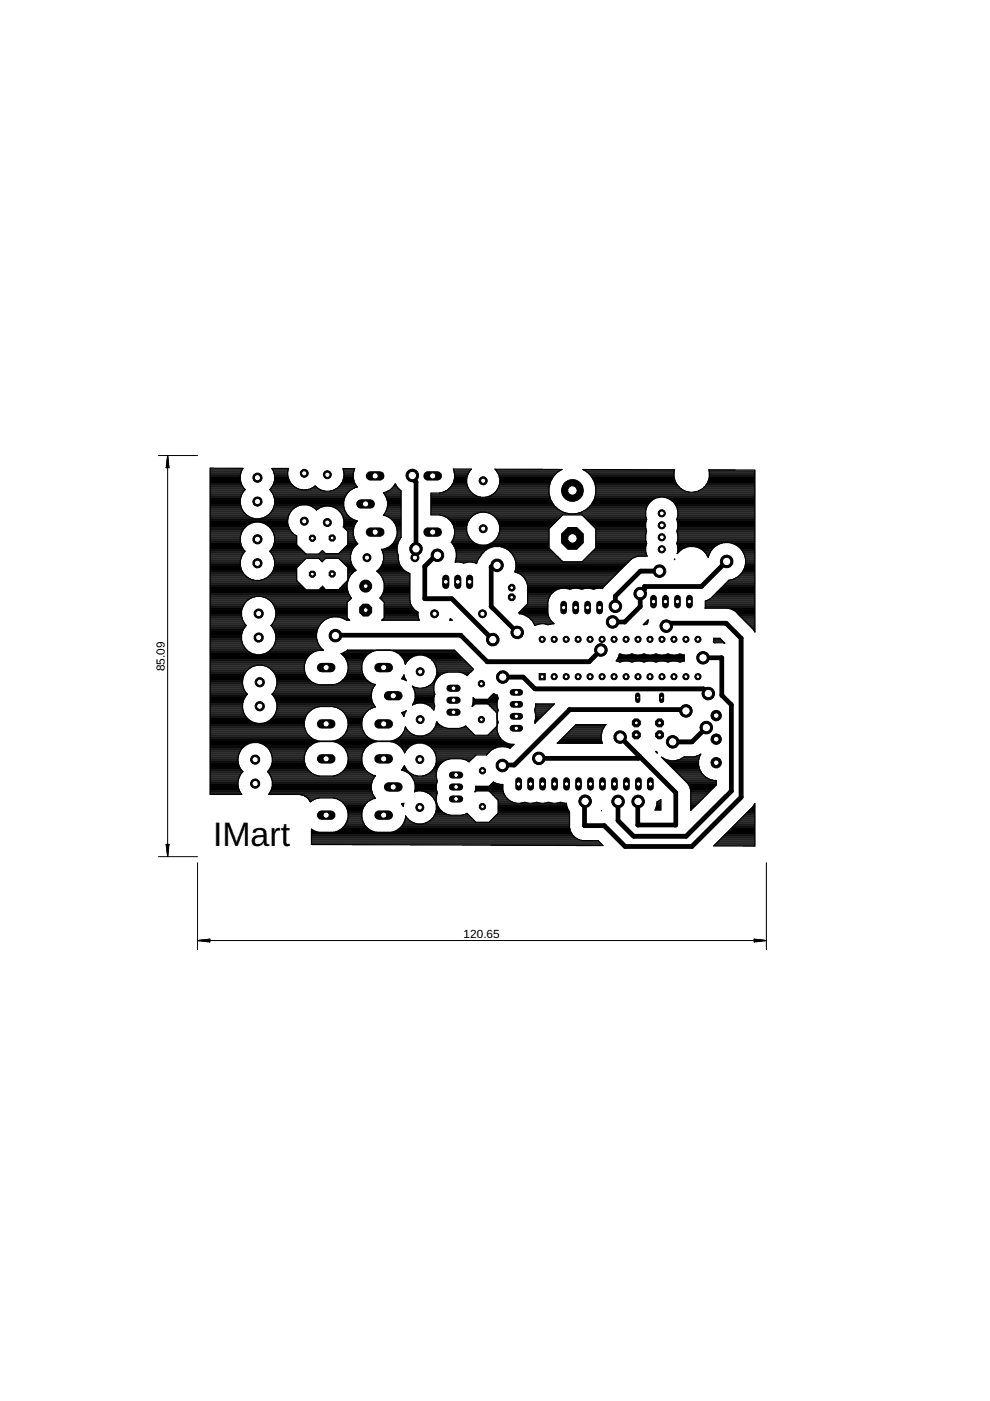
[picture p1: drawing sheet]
<svg xmlns="http://www.w3.org/2000/svg" width="210mm" height="297mm" viewBox="0 0 210 297" stroke-linecap="round" stroke-linejoin="round" font-family="sans-serif">
<defs><g id="words">
<text font-size="7.2" x="45.2" y="179.4">IMart</text>
<g font-size="2.5">
<text x="35" y="142.3" transform="rotate(-90 35 142.3)">85.09</text>
<text x="98.3" y="198.8">120.65</text>
</g>
</g></defs>
<g fill="none" stroke="#000" stroke-width=".21">
<path d="M33.6 96.6h8.3M35.5 96.6v85M35.5 96.6l.4 2.6h-.7zM35.5 96.6l-.1 2.6M35.5 96.6l.2 2.6M35.5 96.6l-.2 2.6M35.5 96.6l.3 2.6M35.2 179h.7l-.4 2.6zM35.3 179l.2 2.6M35.4 179l.1 2.6M35.7 179l-.2 2.6M35.8 179l-.3 2.6"/>
<path d="M33.6 181.6h8.3M41.9 182.9v18.5M42 199.4h120.4M42 199.4l2.5-.3v.6zM42 199.4l2.5 .1M42 199.4l2.5 .3M44.5 199.3l-2.5 .1M44.5 199.1l-2.5 .3M159.9 199.1l2.5 .3-2.5 .3zM159.9 199.3l2.5 .1M159.9 199.1l2.5 .3M162.4 199.4l-2.5 .1"/>
<path d="M162.4 199.4l-2.5 .3M162.5 182.9v18.5"/>
</g>
<g fill="none" stroke="#000" stroke-width="1">
<path d="M87.4 100.8l-.5 .1 1.3 1.3v14.2M92.8 117.7h-.4l-2.3 2.4v6.8h5.7l8.7 8.7M105.4 119.9l-.3 .3h-1v8.4l5.6 5.5M153.8 119.3h.1M154.1 119l-5.4 5.4h-12v.5l-1 1v2.7l-3.2 3.3h-2.6M71.1 134.8l26.6-.1 5.6 5.6h21.6l2.5-2.5M139.8 121.1h-4l-5.3 5.3v2.1M141.3 132.8l-.2-.2 .1-.5h12.7l3.2 3.2v33.7l-10.4 10.5h-14.2l-4.4-4.5h-4.2v-5l.2-.1M149.1 139.5h3.9v7.9l2.1 2v18.3l-9.6 9.6h-11.1l-3.4-3.3v-4.1M106.5 143.6h4.4l2.5 2.4h35.8l1 1M131.5 156.3l11.8 11.7v6.9h-8.1l.1-5M145.4 150.7l-.2-.2h-24.4l-11.7 11.7-2.6 .1"/>
<path d="M149.8 154.3l-3.1 3h-4.1M135.7 160.4l-.4 .4h-21.1"/>
</g>
<g fill="none" stroke="#000" stroke-width=".25">
<path d="M44.6 99.9h6.6M44.6 99.7h6.7M44.6 99.4h6.8M51.2 99.9l.3-.6h-6.9v69.1h6.7a3.6 3.6 0 0 1-.6-3.7M51.2 99.9a3.5 3.5 0 0 0 .8 3.9l-.3 .3M57.7 99.4h3.4M57.8 99.7h3.3M58 99.9a3.5 3.5 0 0 1-.8 3.9l.3 .3M58 99.9l-.3-.6h3.5a3.5 3.5 0 0 0 2.9 4.6M58 99.9h3M72.7 99.4h2.5M72.8 99.7h2.3"/>
<path d="M72.8 99.9h2.2M96.2 99.7h3.6M96.2 99.9h3.4M105.1 99.7h13.8M105.3 99.9h13.3M123.8 99.7h19.2M124.2 99.9h18.7M150.3 99.6l.1 .5M150.3 99.6l9.7 .1v34.3l-.3-.6M150.3 99.7h5.6M150.4 99.9h9.6M44.6 103.9h7.3"/>
<path d="M44.6 107h6.4M44.6 117.4h6.9M44.6 115.9h6.7M44.6 105.4h6.5M44.6 104.5h6.8M44.6 119.9h6.3M44.6 119.7h6.3M44.6 119.4h6.3M44.6 119.2h6.3M44.6 119h6.3M44.6 118.8h6.4M44.6 118.5h6.5"/>
<path d="M44.6 118.3h6.5M44.6 118.1h6.6M44.6 117.9h6.7M44.6 117.6h6.8M44.6 117.2h7.1M44.6 117h7.3M44.6 116.8h7.3M44.6 116.5h7M44.6 116.3h6.9M44.6 116.1h6.8M44.6 115.7h6.6M44.6 115.4h6.5"/>
<path d="M44.6 115.2h6.5M44.6 115h6.4M44.6 114.8h6.3M44.6 114.5h6.3M44.6 114.3h6.3M44.6 114.1h6.3M44.6 113.9h6.3M44.6 113.6h6.4M44.6 113.4h6.5M44.6 113.2h6.5M44.6 113h6.6M44.6 112.8h6.7"/>
<path d="M44.6 112.5h6.8M44.6 112.3h6.9M44.6 112.1h7.1M44.6 111.9h7.3M44.6 111.7h7.5M44.6 111.4h7.7M44.6 111.2h8.1M44.6 111h8.5M44.6 110.8h9.3M44.6 110.6h16.4M44.6 110.3h16.4M44.6 110.1h16.4"/>
<path d="M44.6 109.9h9.1M44.6 109.7h8.4M44.6 109.4h8M44.6 109.2h7.7M44.6 109h7.5M44.6 108.8h7.3M44.6 108.5h7M44.6 108.3h6.9M44.6 108.1h6.8M44.6 107.9h6.7M44.6 107.7h6.6M44.6 107.4h6.5"/>
<path d="M44.6 107.2h6.5M44.6 106.8h6.3M44.6 106.6h6.3M44.6 106.3h6.3M44.6 106.1h6.3M44.6 105.9h6.3M44.6 105.7h6.4M44.6 105.2h6.5M44.6 105h6.6M44.6 104.8h6.7M44.6 104.3h6.9M44.6 104.1h7.1"/>
<path d="M44.6 103.7h7.2M44.6 103.4h7M44.6 103.2h6.9M44.6 103h6.8M44.6 102.8h6.6M44.6 102.6h6.6M44.6 102.3h6.5M44.6 102.1h6.4M44.6 101.9h6.4M44.6 101.7h6.3M44.6 101.4h6.3M44.6 101.2h6.3"/>
<path d="M44.6 101h6.3M44.6 100.8h6.3M44.6 100.5h6.4M44.6 100.3h6.5M44.6 100.1h6.5M50.9 105.9a3.7 3.7 0 0 0 3.7 4.1 3.7 3.7 0 0 0 3.6-4.1M50.9 113.9a3.5 3.5 0 0 0 1.1 3l-.3 .3M51.7 117.2a3.7 3.7 0 0 0 0 4.5M51.7 104.1l-.5 .8-.3 1M51.7 112.1l-.5 .8-.3 1M52.3 111.4a3.6 3.6 0 0 1 4.5 0M52.3 111.4l-.6 .7"/>
<path d="M55.3 110.8h5.7M55.5 109.9h5.6M56 111h5M56.1 109.7h5M56.4 111.2h4.7M56.5 109.4h4.7M56.8 111.4l.7 .7M56.8 111.4h4.3M56.9 109.2h4.3M57 111.7h4.2M57.1 109h4.2M57.3 103.9h10.7"/>
<path d="M57.3 111.9h4M57.3 117h7.1M57.3 116.8h6.9M57.3 108.8h4.2M57.3 103.7h6M57.5 117.2a3.6 3.6 0 0 1 0 4.5M57.5 104.1l.5 .8 .2 1M57.5 112.1l.5 .8 .2 1M57.5 116.6l-.3 .3 .3 .3M57.5 112.1h3.9M57.5 104.1h11.3M57.5 117.2h7.1"/>
<path d="M57.5 116.5h6.5M57.5 108.5h4.1M57.5 103.4h5.3M57.6 112.3h3.9M57.6 104.3h16.3M57.6 117.4h7.3M57.7 116.3h6M57.7 108.3h4M57.7 103.2h4.7M57.7 104.5h16M57.7 112.5h3.9M57.8 117.6h16.5"/>
<path d="M57.8 116.1h5.7M57.8 108.1h4.2M57.8 103h4.4M57.9 112.8h3.9M57.9 104.8h15.6M57.9 117.9h16.4M57.9 115.9h5.4M57.9 107.9h4.3M57.9 102.8h4.1M58 118.1h16.3M58 115.7h5.1M58 113h4"/>
<path d="M58 107.7h4.5M58 105h15.4M58 102.6h3.7M58 113.2h4.3M58 105.2h15.3M58 100.1h3M58.1 118.3h16.2M58.1 115.4h4.8M58.1 107.4h4.7M58.1 102.3h3.5M58.1 105.4h15M58.1 113.4h4.4"/>
<path d="M58.1 100.3h2.9M58.1 118.5h6.6M58.1 115.2h4.8M58.1 107.2h5.2M58.1 102.1h3.4M58.2 118.8h6.3M58.2 113.6h4.7M58.2 105.7h14.9M58.2 100.5h2.8M58.2 107h14.7M58.2 115h4.7M58.2 101.9h3.1"/>
<path d="M58.2 113.9v.9l-.2 1-.5 .8M58.2 119.9h5.2M58.2 119.7h5.4M58.2 119.4h5.6M58.2 119.2h5.9M58.2 119h6.1M58.2 114.8h4.7M58.2 114.5h4.7M58.2 114.3h4.7M58.2 114.1h4.7M58.2 113.9h4.7M58.2 106.8h14.7"/>
<path d="M58.2 106.6h14.7M58.2 106.3h14.7M58.2 106.1h14.7M58.2 105.9h14.8M58.2 101.7h3M58.2 101.4h3M58.2 101.2h2.9M58.2 101h2.8M58.2 100.8h2.8M61 111a3.4 3.4 0 0 0 1.9 2.6M62.9 113.6v1.9l2 2h2.7l.8-.8 .6 .7M64.1 107a3.5 3.5 0 0 0-3.1 4"/>
<path d="M65 107l.9 .3 1.2 .8a3.5 3.5 0 0 1 5.6 1.3M65.7 107.2h7.2M65.7 103.7h1.9M66.2 107.4h2.2M66.2 103.4h1M66.6 107.7h1.2M66.6 103.2h.4M66.8 107.9h.7M67.1 108.1h.1M67.3 103.4l-.5-.4-.9 .6-.9 .3M67.3 103.4a3.5 3.5 0 0 0 4.3 0M67.6 117.4h6.8"/>
<path d="M67.8 118.5h1.1M67.9 117.2h1M68 118.8h.6M68.1 117h.5M68.2 119h.2M68.3 116.8h.1M70 104.1h4.1M70.4 107.4h2.5M70.8 103.9h3.6M71 107.7h2M71.2 103.7h3.6M71.4 107.9h1.6"/>
<path d="M71.6 103.4h3.6M71.7 108.1h1.4M71.8 103.2h3.9M71.9 108.3h1.3M72 118.5h2.3M72 117.2h2.5M72 103h3.5M72.1 108.5h1.2M72.2 118.8h2.1M72.2 102.8l-.6 .6M72.2 117h2.3M72.2 102.8h3.2"/>
<path d="M72.3 108.8h1.1M72.3 102.6h3M72.4 109h1.1M72.4 119h2M72.4 116.8h2.2M72.5 102.3h2.7M72.5 109.2h1.2M72.6 102.1h2.5M72.6 119.2h1.8M72.7 116.5h2M72.7 109.4h1.2M72.7 109.4l.2 .9-.1 1.4 .9 1v2.7"/>
<path d="M72.7 101.9h2.3M72.7 109.7h1.4M72.8 101.7h2.2M72.8 109.9h1.6M72.8 111.7h2.3M72.8 101.4h2.1M72.9 110.1h1.9M72.9 119.4h1.6M72.9 116.3h2M72.9 111.4h2.2M72.9 101.2h2M72.9 100.1h2.1"/>
<path d="M72.9 111.2h2.4M72.9 111h2.5M72.9 110.8h2.6M72.9 110.6h2.8M72.9 110.3h2.4M72.9 101h2M72.9 100.8h2M72.9 100.5h2M72.9 100.3h2M72.9 111.9h2.1M73.1 119.7h1.5M73.1 116.1h1.9"/>
<path d="M73.2 112.1h1.8M73.3 115.9h1.9M73.3 119.9h1.4M73.4 112.3h1.5M73.6 115.7h1.8M73.6 112.5h1.3M73.7 115.4l-1.9 2M73.7 115.4h2M73.7 115.2h2.1M73.7 115h1.9M73.7 114.8h1.8M73.7 114.5h1.6"/>
<path d="M73.7 114.3h1.5M73.7 114.1h1.4M73.7 113.9h1.4M73.7 113.6h1.3M73.7 113.4h1.2M73.7 113.2h1.2M73.7 113h1.2M73.7 112.8h1.2M75 116.1a3.5 3.5 0 0 0 .5 4.8l-1.1 1M75.1 102.3a3.5 3.5 0 0 1 .1-2.9h-2.5a3.5 3.5 0 0 1-.5 3.4M75.1 111.4a3.6 3.6 0 0 0 .8 3.9l-.2 .1M75.1 102.3l.7 1a3.7 3.7 0 0 0-3 3.6 3.7 3.7 0 0 0 3 3.5l-.7 1"/>
<path d="M75.7 115.4l-.7 .7M80.9 116.5h3.3M80.9 119.9h4M81 116.8h3.2M81 119.7h3.8M81.1 117h3.1M81.1 119.4h3.6M81.2 119.2h3.4M81.2 117.2h3.1M81.2 117.4h3.1M81.2 119h3.3M81.3 117.6h3.1"/>
<path d="M81.3 118.8h3.2M81.3 118.5h3.2M81.3 118.3h3.2M81.3 118.1h3.2M81.3 117.9h3.2M81.3 109.2h3.7M81.4 104.5h3.6M81.5 109h3.5M81.5 104.8h3.5M81.6 116.3h2.6M81.6 108.8h3.4M81.6 105h3.4"/>
<path d="M81.7 108.5h3.3M81.8 105.2h3.2M81.9 104.3h3.1M81.9 108.3h3.1M81.9 105.4h3.1M81.9 105.5a3.6 3.6 0 0 1-.6 3.7 3.5 3.5 0 0 1 2.6 2.2M81.9 105.5l-.6-1a3.4 3.4 0 0 0 2.5-1.9l.4 .7 .8 .8v9.8M82 108.1h3M82 105.7h3M82 109.4h3M82 107.9h3M82 105.9h3"/>
<path d="M82.1 107.7h2.9M82.1 106.1h2.9M82.1 107.4h2.9M82.1 106.3h2.9M82.2 107h2.8M82.2 116.1h2M82.2 107.2h2.8M82.2 106.8h2.8M82.2 106.6h2.8M82.3 104.1h2.7M82.4 109.7h2.6M82.6 115.9h1.6"/>
<path d="M82.7 103.9h2.1M82.7 109.9h2.3M82.9 115.7h1.4M82.9 103.7h1.7M83 110.1h2M83.1 115.4h1.2M83.2 103.4h1.2M83.2 110.3h1.8M83.3 115.2h1.1M83.4 103.2h.8M83.4 110.6h1.6M83.5 115h.9"/>
<path d="M83.5 103h.6M83.6 110.8h1.4M83.6 114.8h.9M83.7 102.8h.2M83.7 111h1.3M83.8 114.5h.8M83.8 111.2h1.2M83.9 114.3h.9M83.9 111.4a3.7 3.7 0 0 1-3 5.1 3.5 3.5 0 0 1-1 4.6l.8 .8M83.9 111.4h1.1M84 114.1h.9M84 111.7h1"/>
<path d="M84 113.9h1M84.1 111.9h.9M84.1 113.6h.9M84.1 112.1h.9M84.2 113.4h.8M84.2 112.3h.8M84.2 115.8v1.1l.3 1a3.4 3.4 0 0 0 2.4 3.7v5.8a3.2 3.2 0 0 0 1.7 2.4v.8l.3 .9M84.2 113.2h.8M84.2 113h.8M84.2 112.8h.8M84.2 112.5h.8M85 113.9l-.5 .9-.3 1"/>
<path d="M85 113.9h.1M91.4 107h26M91.4 105.4h25.2M91.4 109h9.4M91.4 108.8h9.9M91.4 108.5h27.9M91.4 108.3h27.5M91.4 108.1h27.2M91.4 107.9h26.8M91.4 107.7h26.6M91.4 107.4h26.4M91.4 107.2h26.2"/>
<path d="M91.4 106.8h25.8M91.4 106.6h25.7M91.4 106.3h25.6M91.4 106.1h25.5M91.4 105.9h25.3M91.4 105.7h25.3M91.4 105.2h9.8M91.4 105h9.3M91.4 104.8h9M93.2 104.5a3.7 3.7 0 0 0 2.9-5.1l3.9 .1a3.5 3.5 0 0 0-.9 3.6 3.5 3.5 0 0 0 2.9 2.3M93.4 109.2h7M94 104.3h5.9"/>
<path d="M94.2 109.4h5.9M94.5 104.1h5.2M94.6 109.7h5.3M94.9 103.9h4.6M94.9 109.9h4.8M95.1 103.7h4.3M95.2 110.1h4.3M95.4 103.4h3.9M95.4 110.3h4M95.6 103.2h3.6M95.6 110.6h3.7M95.7 115h4.8"/>
<path d="M95.7 103h3.4M95.8 110.8h3.4M95.8 114.8h4.4M95.9 102.8h3.1M95.9 115.2h4.9M95.9 111h3.2M95.9 114.5h4M96 102.6h3M96 111.2h3.1M96 115.4h5.4M96.1 114.3h3.6M96.1 102.3h2.8"/>
<path d="M96.1 111.4a3.7 3.7 0 0 1-.4 3.6l.8 1.2 .3 1M96.1 111.4h2.9M96.2 115.7h20.2M96.2 114.1h3.4M96.2 102.1h2.7M96.2 111.7h2.7M96.2 113.9h3.2M96.2 111.9h2.7M96.2 101.9h2.7M96.3 115.9h8.5M96.3 113.6h3M96.3 100.1h3.2"/>
<path d="M96.3 112.1h2.6M96.3 101.7h2.6M96.4 113.4h2.8M96.4 100.3h2.9M96.4 113.2h2.7M96.4 113h2.7M96.4 112.8h2.6M96.4 112.5h2.5M96.4 112.3h2.5M96.4 101.4h2.6M96.4 101.2h2.6M96.4 101h2.7"/>
<path d="M96.4 100.8h2.7M96.4 100.5h2.8M96.4 116.1h7.6M96.5 116.3h7M96.5 119h4.7M96.6 116.5h6.5M96.6 118.8h4.7M96.6 116.8h6.2M96.7 118.5h4.7M96.7 117h5.9M96.7 118.3h4.9M96.8 117.4h5.4"/>
<path d="M96.8 117.2v1.1l-.3 .9h1l.8 .2 .8-.2h.9l.9 .2M96.8 118.1h4.9M96.8 117.9h5.1M96.8 117.6h5.2M96.8 117.2h5.6M97.6 119.2h1.4M98.9 111.6v.9M98.9 111.6a3.5 3.5 0 0 1 3.5-3 3.5 3.5 0 0 1 3.6 3M98.9 112.5l.3 .9M99.2 113.4a3.5 3.5 0 0 0 3.2 2.2 3.5 3.5 0 0 0 3.3-2.2M100.1 104.5h-8.7v4.7a4.1 4.1 0 0 1 4.7 2.2M100.2 119.2h.9"/>
<path d="M100.9 119.4h.2M102.2 117.4a4 4 0 0 1 6.4 0M102.2 117.4l-1 1.6-.2 .5-.1-.1M103.5 115.4h12.9M103.6 108.8h16.4M103.7 105.2h12.8M104.1 115.2h12.3M104.1 109h32.8M104.2 105h12.3M104.4 115h12M104.5 109.2h14.8M104.5 104.8h11.9"/>
<path d="M104.7 114.8h11.7M104.8 109.4h14.3M104.8 104.5h11.6M104.9 114.5h11.5M105 109.7h13.8M105 104.3h11.4M105.2 114.3h11.2M105.2 109.9h13.4M105.2 104.1h11.2M105.3 114.1h11.1M105.3 110.1h13.1M105.4 103.9h11"/>
<path d="M105.4 100.1h12.8M105.5 113.9h10.9M105.5 110.3h12.7M105.5 103.7h10.9M105.6 100.3h12.4M105.6 113.6h10.8M105.6 110.6h12.3M105.6 103.4h10.8M105.7 100.5h12.1M105.7 113.4h10.7M105.7 110.8h12M105.7 103.2h10.7"/>
<path d="M105.8 113.2h10.6M105.8 111h11.7M105.8 100.8h11.8M105.8 103h10.7M105.8 113h10.6M105.8 111.2h11.5M105.8 101h11.6M105.9 102.8h10.6M105.9 101.2h11.3M105.9 112.8h10.5M105.9 111.4h11.2M105.9 102.6h10.7"/>
<path d="M105.9 101.4h11.2M106 101.5l-.3-.9-.8-1.1h14.3l-.9 .5-.9 .9-.7 1.2M106 101.5a3.5 3.5 0 0 1-3.1 3.9M106 111.6v.9M106 112.5l-.3 .9M106 112.5h10.4M106 112.3h10.4M106 112.1h10.4M106 111.9h10.6M106 111.7h10.8M106 102.3h10.7M106 102.1h10.7"/>
<path d="M106 101.9h10.8M106 101.7h11M106 115.9h10.4M106.8 116.1h9.6M107.3 116.3h9.2M107.7 116.5h9M107.9 116.8h9.1M108.2 117h9M108.4 117.2h9M108.6 117.4l.5 .9M108.6 117.4h9M108.7 117.6h9.2"/>
<path d="M108.9 117.9h9.2M109 118.1h9.3M109.1 118.3l.3 1v1.1l-.2 .9 1.4 .6 .6 .6M109.1 118.3h9.4M109.2 118.5h9.5M109.2 118.8h9.8M109.3 119h9.9M109.4 119.2h23.8M109.4 119.9h23.1M109.4 119.7h23.4M109.4 119.4h23.6M116.4 112.1l2.9-2.9h4.1l2.9 2.9"/>
<path d="M116.4 112.1v4.1l2.9 2.9h4.1l2.9-2.9v-4.1M116.7 102.1a5 5 0 0 0 4.7 6.9 5 5 0 0 0 4.6-6.9M122.7 108.8h14.2M123.4 108.5h13.5M123.4 109.2h13.5M123.5 119h9.9M123.7 109.4h13.2M123.8 118.8h9.8M123.8 108.3h13.1M123.9 109.7h13.1M124 118.5h9.9M124.1 109.9h13"/>
<path d="M124.2 108.1h12.8M124.2 118.3h10.1M124.3 110.1h12.8M124.4 118.1h10.3M124.5 107.9h12.5M124.5 100.1h18.4M124.6 110.3h12.5M124.7 117.9h12.5M124.7 107.7h12.4M124.7 100.3h18.2M124.8 110.6h12.2M124.9 117.6h12.2"/>
<path d="M124.9 107.4h12.3M124.9 100.5h18M125 110.8h11.9M125.1 117.4h11.9M125.2 107.2h12.1M125.2 100.8h17.7M125.2 111h11.7M125.3 117.2h11.7M125.4 107h12M125.4 101h17.5M125.5 111.2h11.4M125.5 106.8h12.1"/>
<path d="M125.5 101.2h17.4M125.5 117h11.4M125.6 106.6h12.2M125.6 101.4h17.4M125.7 111.4h11.2M125.8 106.3h12.2M125.8 101.7h17.2M125.8 116.8h11.1M125.9 106.1h12.3M125.9 101.9h17.2M125.9 111.7h11M126 116.5h10.9"/>
<path d="M126 105.9h12.6M126 102.1h17.2M126 105.7h13M126 102.3h17.3M126.1 105.4h14.7l.8 .2M126.1 111.9h10.8M126.1 102.6h17.3M126.2 105.2h33.8M126.2 102.8h17.4M126.2 116.3h10.7M126.2 105h33.8M126.2 103h17.5"/>
<path d="M126.3 104.8h33.7M126.3 103.2h17.7M126.3 103.9h18.5M126.3 115.9h10.6M126.3 104.5h33.7M126.3 116.1h10.6M126.3 115.7h10.7M126.3 115.4h10.7M126.3 115.2h10.8M126.3 115h10.8M126.3 114.8h10.7M126.3 114.5h10.6"/>
<path d="M126.3 114.3h10.6M126.3 114.1h10.6M126.3 113.9h10.6M126.3 113.6h10.6M126.3 113.4h10.6M126.3 113.2h10.6M126.3 113h10.7M126.3 112.8h10.8M126.3 112.5h10.8M126.3 112.3h10.7M126.3 112.1h10.7M126.3 104.3h19.7"/>
<path d="M126.3 104.1h18.9M126.3 103.7h18.1M126.3 103.4h17.9M137.1 110.1l-.2 .8v.9l.2 .8-.2 .9v.9l.2 .8a3.3 3.3 0 0 0 .1 2.7h-1.8l-1.6 .7-6 6.2M137.6 106.7a3.5 3.5 0 0 0-.5 3.4M139 105.6l-.8 .5-.6 .6M139.8 105.4l-.8 .2M140.8 105.4h19.2M141.6 105.6l.8 .5M141.6 105.7h18.4M142 105.9h18M142.4 106.1l.6 .6"/>
<path d="M142.4 106.1h17.6M142.6 106.3h17.4M142.9 106.6h17.1M142.9 100.1l.1-.5-19.4-.1 .8 .5 .9 .9 .7 1.2M142.9 100.1a3.8 3.8 0 0 0 5.2 4M143 118.6h.1M143 106.7a3.5 3.5 0 0 1 .5 3.4M143.1 106.8h16.9M143.2 107h16.8M143.3 107.2h16.7M143.4 107.4h16.6M143.5 110.1l.2 .8v.9l-.2 .8 .2 .9v.9l-.2 .8 .2 .8-.1 1.4a3.6 3.6 0 0 1 2.6-1.5"/>
<path d="M143.5 115.2h9.4M143.5 110.1h16.5M143.5 112.8h16.5M143.5 112.5h16.5M143.5 107.7h16.5M143.6 115h16.4M143.6 115.4h8.7M143.6 110.3h16.4M143.6 109.9h16.4M143.6 113h16.4M143.6 112.3h16.4M143.6 107.9h16.4"/>
<path d="M143.6 114.8h16.4M143.6 110.6h16.4M143.6 117.2h.1M143.6 115.7h8.4M143.6 109.7h16.4M143.7 113.2h16.3M143.7 112.1h16.3M143.7 108.1h16.3M143.7 114.5h16.3M143.7 110.8h16.3M143.7 109.4h16.3M143.7 115.9h7.9"/>
<path d="M143.7 117h.3M143.7 108.3h16.3M143.7 116.8h.5M143.7 116.5h.8M143.7 116.3h1.2M143.7 116.1h1.6M143.7 114.3h16.3M143.7 114.1h16.3M143.7 113.9h16.3M143.7 113.6h16.3M143.7 113.4h16.3M143.7 111.9h16.3"/>
<path d="M143.7 111.7h16.3M143.7 111.4h16.3M143.7 111.2h16.3M143.7 111h16.3M143.7 109.2h16.3M143.7 109h16.3M143.7 108.8h16.3M143.7 108.5h16.3M147.3 104.3h12.7M148 116.1h3.4M148.1 104.1h11.9M148.5 116.3h2.6"/>
<path d="M148.5 103.9h11.5M148.8 116.5h2.1M148.9 103.7h11.1M149.1 116.8h1.7M149.1 103.4h10.9M149.3 117h1.3M149.4 103.2h10.6M149.6 117.2h.9M149.6 103h10.4M149.7 117.4h.7M149.7 102.8h10.3M149.9 117.6h.4"/>
<path d="M149.9 102.6h10.1M150 117.9h.2M150 102.3h10M150.1 118.1h.1M150.1 102.1h9.9M150.2 101.9h9.8M150.3 101.7h9.7M150.3 101.4h9.7M150.4 101.2h9.6M150.4 100.1a3.8 3.8 0 0 1-2.3 4M150.4 101h9.6M150.4 100.8h9.6"/>
<path d="M150.4 100.5h9.6M150.4 100.3h9.6M150.4 100.1h9.6M151.6 115.8a4 4 0 0 1 4.9 0M151.6 115.8l-.7 .8-.6 .9-.1 .7a3.7 3.7 0 0 0-3-2.3M155.2 115.2h4.8M155.8 115.4h4.2M156.2 115.7h3.8M156.5 115.8l.8 .8 .5 .9 .3 1M156.5 115.9h3.5M156.8 116.1h3.2M157 116.3h3"/>
<path d="M157.2 116.5h2.8M157.4 116.8h2.6M157.5 117h2.5M157.6 117.2h2.4M157.8 117.4h2.2M157.8 117.6h2.2M157.9 117.9h2.1M157.9 118.1h2.1M158 119.9h2M158 118.3h2M158.1 119.7h1.9M158.1 118.5a4 4 0 0 1-2.5 4.3"/>
<path d="M158.1 119.4h1.9M158.1 119.2h1.9M158.1 119h1.9M158.1 118.8h1.9M158.1 118.5h1.9M44.6 130.8h6.6M44.6 137.9h7.8M44.6 125h20.2M44.6 139.9h20.3M44.6 139.6h20.4M44.6 139.4h20.6M44.6 139.2h20.7"/>
<path d="M44.6 139h21M44.6 138.7h9.6M44.6 138.5h8.8M44.6 138.3h8.4M44.6 138.1h8M44.6 137.6h7.6M44.6 137.4h7.3M44.6 137.2h7.2M44.6 137h7.1M44.6 136.8h7M44.6 136.5h6.8M44.6 136.3h6.8"/>
<path d="M44.6 136.1h6.7M44.6 135.9h6.7M44.6 135.6h6.6M44.6 135.4h6.6M44.6 135.2h6.6M44.6 135h6.6M44.6 134.8h6.6M44.6 134.5h6.6M44.6 134.3h6.7M44.6 134.1h6.8M44.6 133.9h6.8M44.6 133.6h6.9"/>
<path d="M44.6 133.4h7M44.6 133.2h7.2M44.6 133h7.3M44.6 132.8h7.5M44.6 132.5h7.5M44.6 132.3h7.3M44.6 132.1h7.2M44.6 131.9h7.1M44.6 131.7h6.9M44.6 131.4h6.8M44.6 131.2h6.8M44.6 131h6.7"/>
<path d="M44.6 130.5h6.6M44.6 130.3h6.6M44.6 130.1h6.6M44.6 129.9h6.6M44.6 129.6h6.6M44.6 129.4h6.6M44.6 129.2h6.7M44.6 129h6.8M44.6 128.8h6.8M44.6 128.5h6.9M44.6 128.3h7.1M44.6 128.1h7.2"/>
<path d="M44.6 127.9h7.3M44.6 127.7h7.5M44.6 127.4h7.7M44.6 127.2h8M44.6 127h8.3M44.6 126.8h8.7M44.6 126.5h9.4M44.6 126.3h29.6M44.6 126.1h29.4M44.6 125.9h29.3M44.6 125.6h29.2M44.6 125.4h29.2"/>
<path d="M44.6 125.2h29.1M44.6 124.8h20M44.6 124.5h19.7M44.6 124.3h19.5M44.6 124.1h19.3M44.6 123.9h19.1M44.6 123.7h18.9M44.6 123.4h18.6M44.6 123.2h18.4M44.6 123h9.2M44.6 122.8h8.5M44.6 122.5h8.1"/>
<path d="M44.6 122.3h7.7M44.6 122.1h7.5M44.6 121.9h7.3M44.6 121.6h7.1M44.6 121.4h6.9M44.6 121.2h6.8M44.6 121h6.7M44.6 120.8h6.6M44.6 120.5h6.5M44.6 120.3h6.5M44.6 120.1h6.4M51.2 130.6l.3 .9 .7 1.1a3.5 3.5 0 0 0-1 3.1"/>
<path d="M51.2 135.7l.3 .9 .4 .8M51.7 121.7a3.7 3.7 0 0 0 5.1 .6M51.9 127.8a3.7 3.7 0 0 1 4.3-1.1 3.7 3.7 0 0 1 2.3 3.9M51.9 127.8l-.4 .9-.3 .9v1M51.9 137.4a3.7 3.7 0 0 0 5.2 .7M55.4 123h7.5M55.5 138.7h10.3M55.6 126.5h18.7M56.1 122.8h6.8M56.3 138.5h9.8M56.3 126.8h18.2M56.5 122.5h6.4"/>
<path d="M56.7 138.3h9.7M56.7 127h17.6M56.8 122.3h6.1M57.1 138.1h9.8M57.1 122.1h5.8M57.1 127.2h17M57.3 121.9h5.6M57.3 127.4h16.6M57.5 121.7l-.7 .6M57.5 137.6h10.8M57.5 121.6h5.4M57.5 132.5h10.3"/>
<path d="M57.6 127.7h16.1M57.6 132.8h10M57.6 121.4h5.3M57.7 137.4h10.4M57.7 137.4l-.6 .7M57.8 132.3h10.1M57.8 127.9h15.8M57.8 121.2h5.1M57.8 133h9.7M57.9 137.2h10M57.9 132.1h10.2M57.9 128.1h15.7"/>
<path d="M57.9 121h5M57.9 133.2h9.5M58 137h9.8M58 120.8h4.9M58 131.9h10.3M58 128.3h15.6M58 133.4h9.3M58.1 120.5h4.8M58.1 136.8h9.5M58.1 120.3h4.8M58.1 131.7h10.5M58.1 128.5h15.5"/>
<path d="M58.2 133.6h9.1M58.2 120.1h5M58.2 136.6l-.5 .8M58.3 136.5h9.2M58.3 133.9h8.9M58.3 131.4h10.6M58.3 128.8h15.3M58.3 136.3h9.1M58.3 134.1h8.9M58.3 131.2h11M58.3 129h15.3M58.4 136.1h8.9"/>
<path d="M58.4 134.3h8.7M58.4 131h11.4M58.4 129.2h15.2M58.4 130.8h15.2M58.4 135.9h8.9M58.4 129.4h15.2M58.4 134.5h8.7M58.5 130.6l-.3 .9-.8 1.1a3.5 3.5 0 0 1 1.1 3.1M58.5 135.7l-.3 .9M58.5 135.6h8.7M58.5 135.4h8.7M58.5 135.2h8.6"/>
<path d="M58.5 135h8.6M58.5 134.8h8.6M58.5 130.5h15.1M58.5 130.3h15.1M58.5 130.1h15.1M58.5 129.9h15.1M58.5 129.6h15.1M67.4 133.2l-.3 1v1.1l.3 1M67.4 136.3l.5 .9 .7 .7h-11.3M67.7 137.9a3.7 3.7 0 0 0-2.9 5.1M67.7 125h6M67.9 132.3l-.5 .9"/>
<path d="M67.9 124.8h.9M68.1 124.5h.5M70.6 130.8l-1 .2-.9 .6-.8 .7M71.6 130.8l1.1 .2 .8 .5h.6l-.5-.5M72.1 124.8h1.5M72.3 124.5h1.3M72.5 131h1.1M72.5 138.5h5.8M72.5 124.3h1.1M72.5 138.7h5.5M72.7 124.1h.9M72.7 139h5"/>
<path d="M72.9 131.2h.9M72.9 123.9h.7M73 138.3h5.6M73 139.2h4.5M73.2 139.4h4.2M73.2 123.7h.4M73.3 139.6h3.9M73.3 138.1h5.8M73.3 131.4h.7M73.4 123.4h.3M73.4 139.9h3.7M73.5 120.1h1.3"/>
<path d="M73.6 124.8l.3 1 .6 1-.9 .9v3.3M73.6 123.2h.1M73.7 120.3l-1.9-1.9h-2.8l-.7 .7-.7-.7h-2.7l-2 2v2.7l2 2h2.7l.8-.8 .6 .7M73.7 120.3v2.8l-1.9 1.9M73.7 123h.1M73.7 122.8h.2M73.7 122.5h.3M73.7 122.3h.4M73.7 122.1h.6M73.7 121.9h.7M73.7 121.6h.9M73.7 121.4h1.1"/>
<path d="M73.7 121.2h1.3M73.7 121h1.7M73.7 120.8h1.7M73.7 120.5h1.5M73.7 120.3h1.3M73.9 122.8l-.3 1v1M74.4 121.9l-.5 .9M79.9 137.9a3.7 3.7 0 0 0-3 5.1M80 121.2h6.1M80 121h5.8M80.2 120.8h5.4M80.3 121.4h6.2"/>
<path d="M80.5 121.6h6.4M80.5 120.5h4.8M80.6 126.8h6.3M80.7 120.3h4.4M80.7 121.9l.5 .9M80.7 121.9h6.2M80.7 127h6.2M80.8 126.5h6.1M80.8 120.1h4.2M80.8 122.1h6.1M80.9 126.3h6M81 127.2h5.9"/>
<path d="M81 122.3h5.9M81 131.4h7.9M81 126.1h5.9M81.1 122.5h5.8M81.2 125.9h5.7M81.2 127.4h5.7M81.2 122.8l.3 1v1M81.2 122.8h5.7M81.2 125.6h5.7M81.3 131.2h7.5M81.3 123h5.6M81.3 125.4h5.6"/>
<path d="M81.3 123.2h5.6M81.4 125.2h5.5M81.4 123.4h5.5M81.4 127.7h5.6M81.4 125h5.5M81.4 123.7h5.5M81.5 131l-.6 .5h8M81.5 130.8h7.2M81.5 124.8l-.3 1-.6 1 .9 .9v3.3M81.5 131h7.2M81.5 130.5h7.1M81.5 130.3h7.1"/>
<path d="M81.5 130.1h7.1M81.5 129.9h7.1M81.5 129.6h6.9M81.5 129.4h6.6M81.5 129.2h6.3M81.5 129h6.1M81.5 128.8h5.9M81.5 128.5h5.8M81.5 128.3h5.7M81.5 128.1h5.6M81.5 127.9h5.5M81.5 124.8h5.4"/>
<path d="M81.5 124.5h5.4M81.5 124.3h5.4M81.5 124.1h5.4M81.5 123.9h5.4M82.8 137.9a3.7 3.7 0 0 1 3.1 3 3.5 3.5 0 0 1 5.3-1.3M83.6 138.1h13M84.1 138.3h12.7M84.4 138.5h12.6M84.7 138.7h12.6M84.9 139h3.4M85.2 139.2h2.4M85.3 139.4h1.9"/>
<path d="M85.5 139.6h1.4M85.6 139.9h1.1M88.9 131.5h.1M89.9 139h7.6M90.6 139.2h7.1M90.9 139.4h7M91.2 139.6a3.5 3.5 0 0 1 .7 4.9M91.3 139.6h6.8M91.5 139.9h6.9M95.4 131.5h.1M95.4 131.4h.4M95.5 131.2h.1"/>
<path d="M95.5 131.1l.4 .4h-.5zM109.2 121.2h22M109.2 121h22.2M109.3 120.8h22.3M109.3 120.5h22.6M109.4 120.3h22.7M109.4 120.1h22.9M109.7 121.4h21.3M110 129.9h6.1M110.1 130.1h6.1M110.1 121.6h20.6M110.3 129.6h5.8"/>
<path d="M110.5 129.4h5.6M110.5 121.9h20M110.7 129.2h5.4M110.8 122.1h19.5M110.9 129h5.2M111 130.3h5.2M111 122.3h19.1M111.1 128.8h5M111.2 122.5a3.3 3.3 0 0 1 .6 2.7M111.2 122.5h18.7M111.3 122.8h18.3M111.4 128.5h4.7"/>
<path d="M111.5 123h17.9M111.5 130.5h4.8M111.6 128.3h4.5M111.6 123.2h17.6M111.7 123.4h17.3M111.7 123.7h17.1M111.8 123.9h16.7M111.8 128.1h4.3M111.8 125.2l.1 2.8-1.9 1.9 .2 .2a3.9 3.9 0 0 1 3.2 2.5M111.8 125.2h6M111.8 124.1h16.5M111.9 130.8h4.5"/>
<path d="M111.9 125h6.3M111.9 127.9h4.2M111.9 127.7h4.2M111.9 127.4h4.3M111.9 127.2h4.3M111.9 127h4.4M111.9 126.8h4.5M111.9 126.5h4.6M111.9 126.3h4.7M111.9 126.1h4.9M111.9 125.9h5.1M111.9 125.6h5.3"/>
<path d="M111.9 125.4h5.5M111.9 124.8h7.1M111.9 124.5h16M111.9 124.3h16.2M112.2 131h4.2M112.4 131.2h4.2M112.6 131.4h4.1M112.9 131.7h4M113 131.9h4.1M113.1 132.1h4.2M113.2 132.3h1.1M113.4 132.5h.2"/>
<path d="M115.7 132.3h1.1M116.1 127.7v2.3a3.2 3.2 0 0 0 1.4 2.2l-1.3 .3a3.2 3.2 0 0 0-2.8 .1M117.4 125.4l-.6 .6-.4 .8-.3 .9M120.1 124.8h1.4M122.6 124.8h1.4M125.1 124.8h1.5M127.7 124.8h.1M127.8 124.8l-1.1-.1-.8 .2-.9-.2h-.9l-.8 .2-.8-.2h-.9l-.8 .2a3.4 3.4 0 0 0-3.4 .5M130.8 139.9h14.3M131 139.6h14.1M131.1 139.4h14M131.2 139.2h13.9"/>
<path d="M131.2 139h13.9M131.3 138.7h.6M131.3 138.7a4.7 4.7 0 0 0 2.7 0l.8 .2h.9l.8-.2 .9 .2h.9l.8-.2 .8 .2h.9l.8-.2 .9 .2h.8l.9-.2 .9 .2v1.2l-.9 .3-.9-.3h-.8l-.9 .3-.8-.3h-.9l-.8 .3-.8-.3h-.9l-.9 .3-.8-.3h-.9l-.8 .3-.8-.3h-.9l-.8 .3-.8-.3zM133.6 138.7h.8M136.2 138.7h.7M136.4 132.4l1.1-.9-.2 .7zM136.5 132.3h.6M136.7 132.1h.6M136.9 131.9h.5M137.2 131.7h.2M137.3 132.2v.1M138.7 138.7h.8"/>
<path d="M141.2 138.7h.8M143.8 138.7h.7M149.5 127.4v1.6h4.9l.8 .2 .7 .4 3.8 3.8M149.5 128.8h10.5M149.5 128.5h10.5M149.5 128.3h10.5M149.5 128.1h10.5M149.5 127.9h10.5M149.5 127.7h10.5M149.5 127.4h10.5M150.1 127.2h9.9M150.5 127h9.5"/>
<path d="M150.8 126.8h9.2M151 126.5h9M151.2 126.3h8.8M151.3 136.1h2.1M151.3 135.3h1.3l1.1 1.1-2.1-.1-.3-.2zM151.3 135.9h1.9M151.3 135.6h1.7M151.3 135.4h1.4M151.4 126.1h8.6M151.7 125.9h8.3M151.9 125.6h8.1M152.1 125.4h7.9"/>
<path d="M152.3 125.2h7.7M152.6 125h7.4M152.8 124.8h7.2M153 124.5h7M153.2 124.3h6.8M153.5 124.1h6.5M153.5 136.3h.1M153.7 123.9h6.3M153.9 123.7h6.1M154.1 123.4h5.9M154.3 123.2h5.7M154.4 129h5.6"/>
<path d="M154.8 123h5.2M155.2 129.2h4.8M155.6 129.4h4.4M155.6 122.8l-1.1 .2-3.8 3.9-1.2 .5M155.6 122.8h4.4M155.9 129.6h4.1M156 122.5h4M156.1 129.9h3.9M156.4 130.1h3.6M156.4 122.3h3.6M156.6 130.3h3.4M156.7 122.1h3.3"/>
<path d="M156.8 130.5h3.2M156.9 121.9h3.1M157 130.8h3M157.1 121.6h2.9M157.3 131h2.7M157.3 121.4h2.7M157.4 121.2h2.6M157.5 131.2h2.5M157.6 121h2.4M157.7 120.8h2.3M157.7 131.4h2.3M157.8 120.5h2.2"/>
<path d="M157.9 120.3h2.1M157.9 131.7h2.1M157.9 120.1h2.1M158.2 131.9h1.8M158.4 132.1h1.6M158.6 132.3h1.4M158.8 132.5h1.2M159 132.8h1M159.3 133h.7M159.5 133.2h.5M159.7 133.4h.3M159.8 133.6h.2"/>
<path d="M160 133.9h.1M44.6 149.2h6.8M44.6 158.3h7.1M44.6 157.4h22.4M44.6 145.2h6.8M44.6 142.5h7.5M44.6 155.9h20.8M44.6 157.2h62.2M44.6 153.4h19.9M44.6 159.9h6.1M44.6 159.6h6.1M44.6 159.4h6.2"/>
<path d="M44.6 159.2h6.4M44.6 159h6.5M44.6 158.7h6.7M44.6 158.5h6.9M44.6 158.1h7.4M44.6 157.9h7.8M44.6 157.6h8.2M44.6 157h22.5M44.6 156.8h21.9M44.6 156.5h21.5M44.6 156.3h21.2M44.6 156.1h21"/>
<path d="M44.6 155.6h20.6M44.6 155.4h20.5M44.6 155.2h20.3M44.6 155h20.2M44.6 154.7h20.1M44.6 154.5h20.1M44.6 154.3h20M44.6 154.1h19.9M44.6 153.9h19.9M44.6 153.6h19.9M44.6 153.2h9.3M44.6 153h8.8"/>
<path d="M44.6 152.8h8.4M44.6 152.5h8.1M44.6 152.3h7.9M44.6 152.1h7.7M44.6 151.9h7.5M44.6 151.6h7.4M44.6 151.4h7.2M44.6 151.2h7.1M44.6 151h7M44.6 150.7h7M44.6 150.5h6.9M44.6 150.3h6.9"/>
<path d="M44.6 150.1h6.8M44.6 149.9h6.8M44.6 149.6h6.8M44.6 149.4h6.8M44.6 149h6.9M44.6 148.8h7M44.6 148.5h7M44.6 148.3h7.1M44.6 148.1h7.2M44.6 147.9h7.3M44.6 147.6h7.5M44.6 147.4h7.6"/>
<path d="M44.6 147.2h7.9M44.6 147h7.6M44.6 146.7h7.5M44.6 146.5h7.3M44.6 146.3h7.2M44.6 146.1h7.1M44.6 145.9h7M44.6 145.6h7M44.6 145.4h6.9M44.6 145h6.8M44.6 144.8h6.8M44.6 144.5h6.8"/>
<path d="M44.6 144.3h6.8M44.6 144.1h6.9M44.6 143.9h6.9M44.6 143.6h7M44.6 143.4h7M44.6 143.2h7.1M44.6 143h7.2M44.6 142.7h7.4M44.6 142.3h7.7M44.6 142.1h7.9M44.6 141.9h8.1M44.6 141.6h8.4"/>
<path d="M44.6 141.4h8.8M44.6 141.2h9.3M44.6 141h19.9M44.6 140.8h20M44.6 140.5h20M44.6 140.3h20.1M44.6 140.1h20.2M50.7 159.7a3.5 3.5 0 0 0 .8 3.9l-.8 1.1M51.7 146.1a3.7 3.7 0 0 1 3.4-5.1 3.7 3.7 0 0 1 3.4 5.1M51.7 148.3a3.7 3.7 0 0 0 2.9 5.1M51.7 146.1l.8 1.1M52.5 147.2l-.8 1.1"/>
<path d="M53.6 157.4a3.7 3.7 0 0 0-2.9 2.3M54.6 157.4a3.7 3.7 0 0 1 2.9 2.3M55.4 157.6h11.1M55.8 157.9h10.3M56.2 141.2h8.3M56.2 158.1h9.6M56.2 153.2h8.3M56.5 158.3h9.1M56.7 158.5h8.7M56.7 141.4h7.8M56.7 153h7.8M56.9 158.7h8.3"/>
<path d="M57.1 159h7.9M57.1 152.8h7.5M57.1 141.6h7.4M57.2 159.2h7.7M57.4 159.4h7.4M57.4 152.5h7.2M57.4 141.9h7.1M57.5 159.7a3.5 3.5 0 0 1-.8 3.9l.8 1.1M57.5 159.6h7.2M57.6 159.9h7.1M57.6 142.1h6.9M57.7 152.3h7"/>
<path d="M57.7 147.2l.8 1.1M57.7 147.2h21M57.9 152.1h6.8M57.9 142.3h6.7M57.9 147.4h20.8M57.9 147h20.8M58 142.5h6.6M58 151.9h6.9M58.1 147.6h20.6M58.1 146.7h20.7M58.2 151.6h6.8M58.2 142.7h6.5"/>
<path d="M58.2 147.9h20.5M58.2 146.5h20.7M58.3 151.4h6.8M58.3 143h6.5M58.3 148.1h20.5M58.3 146.3h20.6M58.4 143.2h6.5M58.4 151.2h6.9M58.4 148.3h20.4M58.4 146.1h20.6M58.5 151.2a3.7 3.7 0 0 1-3 2.2M58.5 148.3l.2 1v.9l-.2 1"/>
<path d="M58.5 146.1l-.8 1.1M58.5 151h7M58.5 148.5h20.4M58.5 145.9h20.6M58.5 143.4h6.5M58.6 150.7h7.1M58.6 148.8h20.3M58.6 145.6h20.6M58.6 143.6h6.6M58.6 150.5h7.4M58.6 149h20.4M58.6 145.4h20.8"/>
<path d="M58.6 143.9h6.7M58.7 150.3h7.6M58.7 144.1h6.9M58.7 149.2h20.4M58.7 145.2h20.8M58.7 150.1h8M58.7 149.9h8.8M58.7 149.6h20.7M58.7 149.4h20.6M58.7 145h8.2M58.7 144.8h7.7M58.7 144.5h7.3"/>
<path d="M58.7 144.3h7.1M64.5 153a3.6 3.6 0 0 0 3.2 4.1h2.9a3.7 3.7 0 0 0 3.2-4.1M64.8 143a3.8 3.8 0 0 0 2.9 2.2M64.8 152.1l-.3 .9M65.9 150.6l.9-.5 .9-.3h2.9a3.8 3.8 0 0 1 3 2.3M65.9 150.6l-.7 .6-.4 .9M67.7 157.2a3.7 3.7 0 0 0-2.9 5.1M70.6 157.2a3.7 3.7 0 0 1 3 5.1M70.8 149.9h8.8M71.2 157h8.1M71.3 157.4h7.9M71.5 145h7.6"/>
<path d="M71.6 150.1h7.3M71.8 156.8h6.9M71.8 157.6h6.9M71.9 144.8h6.7M72 150.3h6.5M72.2 156.5h6.1M72.2 157.9h6.1M72.3 144.5h5.9M72.4 150.5h5.7M72.5 156.3h5.5M72.5 158.1h5.5M72.6 144.3h5.4"/>
<path d="M72.6 150.7h5.3M72.7 156.1h5.1M72.7 158.3h5.1M72.8 144.1h4.9M72.8 151h4.9M72.9 155.9h4.7M73 158.5h4.6M73 143.9h4.5M73 151.2h4.5M73.1 158.7h4.3M73.1 155.6h4.3M73.2 143.6h4.1"/>
<path d="M73.2 151.4h4.1M73.3 159h3.9M73.3 155.4h4M73.3 143.4h3.9M73.3 151.6h3.9M73.4 159.2h3.7M73.4 155.2h3.7M73.4 143.2h3.7M73.4 151.9h3.7M73.5 159.4h3.5M73.5 155h3.5M73.5 143h3.5"/>
<path d="M73.5 140.1h3.5M73.6 152.1l.2 .9M73.6 152.1h3.3M73.6 159.6h3.3M73.6 154.7h3.3M73.6 140.3h3.3M73.6 152.3h3.3M73.6 142.7h3.3M73.7 142.5h3.1M73.7 159.9h3.2M73.7 154.5h3.2M73.7 140.5h3.1"/>
<path d="M73.7 152.5h3.1M73.7 154.3h3.1M73.7 142.3h3.1M73.7 140.8h3.1M73.7 152.8h3.1M73.8 154.1h2.9M73.8 142.1h2.9M73.8 141h2.9M73.8 153.4h2.9M73.8 153.9h2.9M73.8 153.6h2.9M73.8 153.2h2.9"/>
<path d="M73.8 153h2.9M73.8 141.9h2.9M73.8 141.6h2.9M73.8 141.4h2.9M73.8 141.2h2.9M76.7 153a3.6 3.6 0 0 0 3.2 4.1h2.9a3.6 3.6 0 0 0 3.2-3l.3 .6M76.9 143a3.6 3.6 0 0 0 2.7 2.1l-.6 1M76.9 152.1l-.2 .9M78.1 150.6l-.7 .6-.5 .9M79 146.1a3.7 3.7 0 0 0 .6 3.8l-1.5 .7M79.9 157.2a3.7 3.7 0 0 0-3 5.1M82.8 157.2a3.7 3.7 0 0 1 3 2.4 3.5 3.5 0 0 1 3.7-2.1 3.5 3.5 0 0 1 3 3.1"/>
<path d="M83.4 157h23.2M83.5 157.4h23.7M84 156.8h22.3M84 157.6h4.2M84.3 156.5h21.8M84.4 157.9h3.1M84.7 156.3h21.3M84.7 158.1h2.4M84.9 156.1h20.9M84.9 158.3h1.9M85.1 155.9h2.8M85.1 151.1l1-.4-.5 1.2z"/>
<path d="M85.2 158.5h1.4M85.2 143.9h.7M85.2 151.2h.6M85.3 155.6h2.1M85.3 158.7h1.1M85.3 143.6h.5M85.4 151.4h.4M85.4 155.4h1.6M85.4 159h.8M85.5 143.4h.2M85.5 151.6h.2M85.6 155.2h1.2"/>
<path d="M85.6 151h.4M85.6 159.2h.4M85.6 143.2h.1M85.6 151.9h.1M85.7 143.1l.4 1.2-1-.4zM85.7 159.4h.2M85.7 155h.9M85.7 144.1h.3M85.7 140.1h.7M85.8 154.7h.5M85.8 140.3h.5M85.8 154.5h.4"/>
<path d="M85.9 140.5h.2M85.9 154.3h.2M85.9 140.8h.1M86.1 150.7h.1M86.1 144.3h.1M87.5 149.4h.1M87.5 145.6h.2M87.6 149.2h.5M87.7 145.9h.8M87.7 149h4.3M87.8 146.1a3.5 3.5 0 0 1-.3 3.4 3.4 3.4 0 0 1 4.5 1M87.8 146.1h4.2"/>
<path d="M87.8 148.8h4.2M87.8 146.3h4.2M87.9 148.5h4.1M87.9 146.5h4.1M87.9 148.3h4.1M87.9 146.7h4.2M88 148.1h4M88 147h4.1M88 147.9h4M88 147.6h4.1M88 147.4h4.1M88 147.2h4.2"/>
<path d="M89.7 145.9h2.3M89.9 157.6h17.9M90.1 149.2h1.9M90.3 155.9h15.4M90.5 145.6h1.5M90.5 157.9h18.4M90.7 149.4h1.4M90.8 155.6h9.6M90.9 145.4h1.1M90.9 158.1h17.8M91 149.6h1.2M91.1 155.4h9.1"/>
<path d="M91.2 158.3h17.3M91.2 145.2h.8M91.2 145.2a3.5 3.5 0 0 1-3.8 .3l.4 .6M91.4 149.9h.7M91.4 155.2h8.6M91.5 158.5h13.7M91.5 145h.6M91.6 150.1h.5M91.6 155h8.2M91.7 158.7h13M91.7 144.8h.5M91.7 140.1h6.9"/>
<path d="M91.8 150.3h.2M91.9 159h12.4M91.9 154.7h7.6M91.9 144.5l-.7 .7M91.9 144.5h.3M91.9 140.3h6.9M92 148.9l.2 .8-.2 .8M92 150.5v.1M92 159.2h12M92 154.5h7.3M92 144.3h.4M92.1 140.5h6.9"/>
<path d="M92.1 159.4h11.6M92.1 154.3h2.3M92.2 144.1h.3M92.2 147.2l-.2 .8v.9M92.2 140.8h7.1M92.2 159.6h11.3M92.3 154.1h1.6M92.3 143.9h.3M92.3 141h7.2M92.3 159.9h11M92.4 153.9h1.1M92.4 143.6h.4"/>
<path d="M92.4 141.2h7.3M92.4 153.6h.8M92.5 143.4h.5M92.5 141.4h7.4M92.5 153.4h.4M92.5 143.2h.8M92.5 141.6h7.6M92.5 153.2h.2M92.6 143h1.1M92.6 141.9h7.8M92.6 142.5h2.2M92.6 142.7h1.4"/>
<path d="M92.6 142.3h7.4M92.6 142.1h7.6M93.3 143.2a5.5 5.5 0 0 1 5.7 0M93.3 143.2a3.5 3.5 0 0 0-1.1 4M97.5 142.5h2.3M97.9 154.3h1.2M98.3 142.7h1.2M98.4 154.1h.5M98.7 143h.6M98.7 153.9a5.1 5.1 0 0 1-6.1-.8v-.1a3.5 3.5 0 0 1-2.6 3 3.5 3.5 0 0 1-3.7-1.3M98.7 153.9h.1M98.7 153.9l2 2"/>
<path d="M99 143.2l1.4-1.3-4-4h-22.7l-1.4 .7a3.7 3.7 0 0 1 1.4 3.9 3.7 3.7 0 0 1-3.1 2.7M99 143.2h.1M100.1 149.6h.2M100.2 149.4h.3M100.3 149.2h5.1M100.3 148.9l-.2 .9 .6-.6M100.3 149h5.1M100.3 148.8h5.1M100.3 148.5h5.2M100.3 148.3h5.3M100.3 148.1h.2M103.3 159.9l-.1 .2h-10.8"/>
<path d="M103.4 149.2l2 2M103.6 149.4h1.8M103.6 148.1h2M103.7 155.6h1.9M103.8 149.6h1.6M103.8 147.9h1.8M103.9 155.4h1.6M104.1 149.9h1.3M104.1 147.6h1.4M104.1 155.2h1.4M104.3 150.1h1.2M104.3 147.4h1.1"/>
<path d="M104.4 155h1M104.5 150.3h1M104.5 147.2h.4M104.6 154.7h.8M104.7 150.5h.9M104.8 154.5h.6M105 150.7h.6M105 154.3h.4M105.2 151h.3M105.2 154.1h.2M105.4 151.2v3.7a3.4 3.4 0 0 0 3.6 2.9l-.9 .8-1.1-.3M105.4 153.9l-2 2"/>
<path d="M105.4 153.4h.1M105.4 151.9h.1M105.4 153.9h.1M105.4 153.6h.1M105.4 153.2h.2M105.4 153h.2M105.4 152.8h.1M105.4 152.5h.1M105.4 152.1h.1M105.4 151.6v.1M105.4 151.2h.1M105.4 152.3l.2 .8-.2 .9"/>
<path d="M105.4 147.4l.2 .7-.2 .8v.9l.2 .8-.2 .8M105.4 147.4l-.7-.4-1.3 1.3h-2.7l-.4-.4v1M106 158.3l-1 .3-.9 .5-.8 .8M107.8 158.5h.4M113.4 153.2h.2M113.4 150.5h2.8M113.4 153h.4M113.4 150.7h2.6M113.4 150.3h3.1M113.5 152.8h.5M113.5 151h2.3M113.5 150.1h3.2"/>
<path d="M113.5 152.5h.7M113.5 151.2h2.1M113.5 149.9h3.4M113.6 151.4l-.3-.8 .3-1.4h3.9l-4.1 4.2 .2-1.1M113.6 151.4v.9M113.6 152.3h.9M113.6 152.1h1.1M113.6 151.9h1.3M113.6 151.6h1.5M113.6 151.4h1.8M113.6 149.6h3.5M113.6 149.4h3.7"/>
<path d="M118.3 157.4h9.4M118.6 157.2h9M118.8 157h8.8M119 156.8h8.5M119.2 156.5h8.3M119.4 156.3h8.1M119.7 156.1h7.8M119.9 155.9h7.6M120.1 155.6h7.4M120.3 155.4h7.3M120.5 155.2h7.1M120.8 155h6.9"/>
<path d="M121 154.7h6.8M121.2 154.5h6.7M121.4 154.3h6.6M121.7 154.1h6.4M121.9 153.9h6.4M122.1 153.6h6.4a3.8 3.8 0 0 0-.8 4h-9.6zM122.1 153.6h6.4M130.7 140.1h14.4M131.3 140.3h.4M133.8 140.3h.4M136.3 140.3h.5M138.9 140.3h.4"/>
<path d="M139 159.3l.4 .3zM139.1 159.4h.1M139.4 159.6v.1M141.4 140.3h.4M144 140.3h.4M44.6 160.1h6M44.6 167.6h6.2M44.6 166.8h5.9M44.6 166.3h5.9M44.6 164.5h6.2M44.6 168.3h6.5M44.6 168.1h6.4"/>
<path d="M44.6 167.9h6.3M44.6 167.4h6.1M44.6 167.2h6M44.6 167h5.9M44.6 166.5h5.9M44.6 166.1h5.9M44.6 165.9h5.9M44.6 165.6h5.9M44.6 165.4h5.9M44.6 165.2h6M44.6 165h6.1M44.6 164.7h6.1"/>
<path d="M44.6 164.3h6.4M44.6 164.1h6.5M44.6 163.9h6.6M44.6 163.6h6.9M44.6 163.4h6.7M44.6 163.2h6.5M44.6 163h6.4M44.6 162.8h6.3M44.6 162.5h6.1M44.6 162.3h6.1M44.6 162.1h6M44.6 161.9h5.9"/>
<path d="M44.6 161.6h5.9M44.6 161.4h5.9M44.6 161.2h5.9M44.6 161h5.9M44.6 160.7h5.9M44.6 160.5h5.9M44.6 160.3h5.9M56.7 163.6h9M56.9 163.4h8.6M57 163.9h9M57.1 168.3h21.9M57.1 163.2h8.2"/>
<path d="M57.1 164.1h9.3M57.2 168.1h21.7M57.2 163h8M57.2 164.3h9.6M57.3 167.9h21.6M57.3 162.8h7.7M57.4 164.5h10.2M57.4 167.6h21.4M57.5 162.5h7.4M57.5 164.7a3.6 3.6 0 0 1-.6 3.7h6.6l.9 .3 .6 .3M57.5 164.7h21.9M57.5 167.4h21.3"/>
<path d="M57.5 162.3h7.3M57.6 165h21.6M57.6 167.2h21.1M57.6 162.1h7.1M57.6 160.1h7M57.6 165.2h21.5M57.7 167h21M57.7 161.9h6.9M57.7 160.3h6.8M57.7 165.4h21.3M57.7 166.8h21M57.7 161.6h6.9"/>
<path d="M57.7 160.5h6.8M57.7 166.3h21.1M57.7 166.5h21M57.7 166.1h21.1M57.7 165.9h21.2M57.7 165.6h21.2M57.7 161.4h6.8M57.7 161.2h6.8M57.7 161h6.8M57.7 160.7h6.8M64 168.5h15.1M64.6 168.7h14.7"/>
<path d="M64.8 162.3a3.8 3.8 0 0 0 2.9 2.2h2.9a3.8 3.8 0 0 0 3-2.2M65 169h14.4M65 169l.2 .2M65.2 169.2l.6 .8 1-.6M65.2 169.2h2.4M65.4 169.4h1.4M65.6 169.6h.8M65.7 169.9h.3M66 179h61.6M66 178.8h61.3M66 178.5h61.1M66 178.3h60.9"/>
<path d="M66 178.1h56.9M66 177.9h56.4M66 177.6h56M66 177.4h55.8M66 177.2h55.6M66 177h55.4M66 176.7h55.2M66 176.5h55.1M66 176.3h1M66 176.1h.5M66 175.9h.1M66.8 169.4l.9-.2h2.9l1 .2"/>
<path d="M70.7 164.5h8.8M70.7 169.2h8.8M71.3 176.3h7.9M71.5 164.3h7.5M71.6 169.4l.8 .5 .7 .7 .5 .8M71.6 169.4h7.4M71.8 176.1h6.9M71.9 164.1h6.7M71.9 169.6h6.7M72.2 175.9h6.1M72.3 163.9h5.9M72.3 169.9h5.9"/>
<path d="M72.5 175.6h5.5M72.6 170.1h5.3M72.6 163.6h5.3M72.7 175.4h5.1M72.8 170.3h4.9M72.8 163.4h4.9M73 175.2h4.6M73 170.5h4.5M73 163.2h4.5M73.1 175h4.3M73.2 170.8h4.1M73.2 163h4.1"/>
<path d="M73.3 174.8h3.9M73.3 171h3.9M73.3 162.8h3.9M73.4 174.5h3.7M73.4 171.2h3.7M73.4 162.5h3.7M73.5 174.3h3.5M73.6 171.4l.2 .9M73.6 171.4h3.3M73.6 162.3h3.4M73.6 174.1h3.3M73.6 171.6h3.3"/>
<path d="M73.6 162.1h3.3M73.7 173.9h3.2M73.7 171.9h3.1M73.7 161.9h3.1M73.7 160.1h3.1M73.7 173.6h3.1M73.7 161.6h3.1M73.7 172.1h3.1M73.8 173.4h2.9M73.8 172.3h2.9M73.8 161.4h2.9M73.8 160.3h2.9"/>
<path d="M73.8 172.3a3.7 3.7 0 0 1-3.2 4.2h-2.9l-.9-.3-.8-.4v3.2l61.8 .3-1-1.1h-3.3l-.8-.2-1.3-1M73.8 173.2h2.9M73.8 173h2.9M73.8 172.7h2.9M73.8 172.5h2.9M73.8 161.2h2.9M73.8 161h2.9M73.8 160.7h2.9M73.8 160.5h2.9M76.7 172.3a3.6 3.6 0 0 0 3.2 4.2h2.9a3.6 3.6 0 0 0 3.2-3.5 3.5 3.5 0 0 0 3.3 1.7 3.5 3.5 0 0 0 3-2.1M76.9 162.3a3.6 3.6 0 0 0 2.7 2.2l-.6 .9M76.9 171.4l-.2 .9"/>
<path d="M79 169.4l-.9 .5-.7 .7-.5 .8M79 165.4l-.3 1v.9l.3 1M79 168.3l.6 .9-.6 .2M83.5 176.3h37.5M84 176.1h36.9M84.4 175.9h36.5M84.7 175.6h36.1M84.9 175.4h35.9M85.1 170.4l.5-.1-.1 .7zM85.1 175.2h35.7M85.2 163.2h1M85.2 170.5h.4"/>
<path d="M85.3 175h35.5M85.4 170.8h.1M85.4 163h.7M85.4 174.8h35.4M85.5 171h.1M85.5 162.8h.5M85.6 174.5h2.3M85.6 162.5h.2M85.7 163.4h.7M85.7 174.3h1.7M85.8 174.1h1.2M85.9 173.9h.8"/>
<path d="M85.9 173.6h.6M86 173.4h.3M86 173.2h.1M86.1 163.6h.6M86.2 163.2l-.5-.9-.6 1a3.6 3.6 0 0 1 2.7 2.1M86.2 163.2l.7 .7M86.5 163.9h.4M86.8 164.1h.5M86.9 163.9l.8 .4M87 164.3h.7M87.2 164.5h1.3M87.4 164.7h5.1"/>
<path d="M87.5 165h5M87.6 165.2h5M87.7 164.3l.9 .2h.9l.9-.2M87.8 165.4h4.9M87.8 165.4l.2 1-.1 1.5M87.8 165.6h4.9M87.9 167.9h.1M87.9 165.9h4.7M87.9 167.6h4.7M87.9 166.1h4.7M88 166.3h4.5M88 167.4h4.5"/>
<path d="M88 166.8h4.5M88 167.2h4.5M88 167h4.5M88 166.5h4.5M88.6 167.7l-.7 .2M89.5 167.7a3.6 3.6 0 0 1 3 3M89.5 164.5h3M90.1 167.9h2.5M90.1 174.5h30.7M90.4 164.3h2.1M90.6 168.1h2.1M90.7 174.3h10.2"/>
<path d="M90.8 164.1h1.7M91 168.3h1.7M91 174.1h9.6M91.1 163.9h1.4M91.2 163.9l-.8 .4M91.3 168.5h1.3M91.3 173.9h9.1M91.4 163.6h1.2M91.5 173.6h8.7M91.5 168.7h1M91.6 163.4h1M91.7 169h.8"/>
<path d="M91.8 173.4h8.2M91.8 163.2l-.6 .7M91.8 163.2h.9M91.9 173.2h7.9M91.9 169.2h.6M91.9 163h.8M92 173h7.5M92 169.4h.5M92.1 162.8h.8M92.2 172.7h3M92.2 169.6h.3M92.2 162.5h.8"/>
<path d="M92.3 172.5h2.2M92.3 169.9h.2M92.3 162.3h.8M92.4 172.3h1.7M92.4 170.1h.2M92.4 162.1h.9M92.4 170.3h.2M92.4 172.1h1.4M92.4 161.9h1.1M92.5 171.9h1M92.5 170.5h.2M92.5 160.3h8.2"/>
<path d="M92.5 161.6h1.2M92.5 164.8l.2 .8-.2 .8v.9l.2 .8a3.5 3.5 0 0 0 2.8 4.7h2.4l1.1-.4 1.9 1.9h2.8l1.9-1.9v-2.7l-1.9-2M92.5 160.5h8M92.5 160.6v.9l-.2 .9-.5 .8M92.5 170.7v1l-.2 .9M92.5 171.6h.8M92.5 171.4h.6M92.5 171.2h.5M92.5 171h.4M92.5 170.8h.3M92.5 161.4h1.6M92.5 161.2h2"/>
<path d="M92.5 161h2.7M92.5 160.7h7.7M98.2 172.7h1.1M98.2 161h1.8M98.9 172.5h.2M98.9 161.2h.9M99.3 161.4h.3M100.7 167.9h.1M100.8 167.6h5.9M100.8 167.4h5.8M100.9 166.8h5.7M100.9 167.2h5.7"/>
<path d="M100.9 167h5.7M100.9 160.1l-1.4 1.4a5 5 0 0 0-6.3 .7l-.5 .8-.2 .9v.9M100.9 167.7l-.2 .2M100.9 166.7l-.2 1.2M103.7 174.3h17.1M103.8 167.9h2.9M103.9 166.5h2.7M103.9 174.1h16.9M104.1 168.1h2.7M104.1 166.3h2.5v1.1l.2 .8 .5 .8M104.1 179.2h23.7M104.2 173.9h16.6"/>
<path d="M104.3 168.3h2.5M104.3 166.1h.8M104.4 173.6h16.4M104.5 168.5h2.5M104.5 165.9h.2M104.6 173.4h16.2M104.7 168.7h2.4M104.8 173.2h16M104.9 169h2.3M105.1 173h15.7M105.2 169.2h2.2M105.3 172.7h15.5"/>
<path d="M105.4 169.4h2.3M105.5 172.5h15.3M105.6 170.3h14.5l.2 1.1M105.6 172.3h15.2M105.6 172.1h15.1M105.6 171.9h15M105.6 171.6h14.9M105.6 171.4h14.7M105.6 171.2h14.7M105.6 171h14.6M105.6 170.8h14.5M105.6 170.5h14.5"/>
<path d="M105.6 170.1h3.1M105.6 169.9h2.7M105.6 169.6h2.3M106 166.3l-1.4-.5-.9 .9M107.3 169l.6 .6M107.9 169.6l.8 .5M108.7 170.1l.8 .2M110.4 170.3l.8-.2 .9 .2M112.9 170.3l.9-.2 .8 .2M115.5 170.3l.8-.2 .8 .2M118 170.3l.9-.2 .8 .2M120.3 171.4l.5 .7v3.4l.2 .8 .4 .7"/>
<path d="M127.5 171.9h.1M138.9 171.6h1.2M139 171.4h1.1M139.1 171.2h1M139.2 171h.9M139.2 170.8h.9M139.3 170.5h.8M139.3 170.3h.8M139.3 170l.8-.5v2.2h-1.2zM139.3 170.1h.8M139.6 169.9h.5M140 169.6h.1"/>
<path d="M140.5 160.7h.1M140.7 161h.3M140.9 161.2h.9M141.1 161.4h7M141.4 161.6h6.7M141.6 161.9h6.5M141.8 162.1h6.3M142 162.3h6.1M142.2 162.5h6M142.5 162.8h5.8M142.7 163h5.6M142.9 163.2h5.5"/>
<path d="M143.1 163.4h5.4M143.4 163.6h5.2M143.5 161.2h4.6M143.6 163.9h5.2M143.8 164.1h5.1M144 164.3h5.1M144.2 161h4M144.3 164.5h5.1M144.5 164.7h5.1M144.6 160.7h3.6M144.7 165h5.3M144.9 165.2h5.4"/>
<path d="M145 160.5h3.3M145.1 165.4h6M145.4 165.6h6.5M145.6 165.9h6.3M145.8 166.1h6.1M145.9 166.3h6M146.1 166.5h5.7M146.2 166.8h5.3M146.3 167h5M146.3 167.2h4.8M146.4 167.4h4.5M146.5 167.6h4.1"/>
<path d="M146.5 170.3h1.5M146.5 171.6h.1M146.5 171.4h.4M146.5 171.2h.6M146.5 171h.8M146.5 170.8h1M146.5 170.5h1.3M146.5 170.1h1.7M146.5 169.9h1.9M146.5 169.6h2.2M146.5 169.4h2.4M146.5 169.2h2.6"/>
<path d="M146.5 169h2.8M146.5 168.7h3M146.5 168.5h3.3M146.5 168.3h3.5M146.5 168.1h3.7M146.5 167.9h3.9M147.7 160.3h.7M148.2 160.1h.3M148.4 160.3l.2-.4a4.8 4.8 0 0 1-3.5 .6 4 4 0 0 1-4.8 0l5.5 5.6 .4 .7 .3 .8M148.4 160.3a3.8 3.8 0 0 0 3.5 5.2v.9l-5.4 5.4v-4.2M151.5 179.2h8.5M151.7 179h8.3"/>
<path d="M151.9 178.8h8.1M152.1 178.5h7.9M152.4 178.3h7.6M152.6 178.1h7.4M152.8 177.9h7.2M153 177.6h7M153.2 177.4h6.8M153.5 177.2h6.5M153.7 177h6.3M153.9 176.7h6.1M154.1 176.5h5.9M154.4 176.3h5.6"/>
<path d="M154.6 176.1h5.4M154.8 175.9h5.2M155 175.6h5M155.3 175.4h4.7M155.5 175.2h4.5M155.7 175h4.3M155.9 174.8h4.1M156.1 174.5h3.9M156.4 174.3h3.6M156.6 174.1h3.4M156.8 173.9h3.2M157 173.6h3"/>
<path d="M157.2 173.4h2.8M157.5 173.2h2.5M157.7 173h2.3M157.9 172.7h2.1M158.1 172.5h1.9M158.4 172.3h1.6M158.6 172.1h1.4M158.8 171.9h1.2M159 171.6h1M159.1 171.6h.1M159.3 171.4h.7M159.5 171.2h.5"/>
<path d="M159.7 171h.3M159.8 170.8h.2M160 170.5h.1M160 170.4v9h-8.7l8.4-8.4z"/>
</g>
<circle cx="64.5" cy="100.4" r=".85" fill="#000" stroke="#000" stroke-width=".21"/>
<circle cx="64.5" cy="100.4" r=".55" fill="#fff" stroke="#000" stroke-width=".21"/>
<circle cx="64.5" cy="110.5" r=".85" fill="#000" stroke="#000" stroke-width=".21"/>
<circle cx="64.5" cy="110.5" r=".55" fill="#fff" stroke="#000" stroke-width=".21"/>
<circle cx="77.8" cy="118.2" r=".85" fill="#000" stroke="#000" stroke-width=".21"/>
<circle cx="77.8" cy="118.2" r=".55" fill="#fff" stroke="#000" stroke-width=".21"/>
<circle cx="88" cy="118.2" r=".85" fill="#000" stroke="#000" stroke-width=".21"/>
<circle cx="88" cy="118.2" r=".55" fill="#fff" stroke="#000" stroke-width=".21"/>
<circle cx="69.4" cy="100.6" r=".85" fill="#000" stroke="#000" stroke-width=".21"/>
<circle cx="69.4" cy="100.6" r=".55" fill="#fff" stroke="#000" stroke-width=".21"/>
<circle cx="69.4" cy="110.8" r=".85" fill="#000" stroke="#000" stroke-width=".21"/>
<circle cx="69.4" cy="110.8" r=".55" fill="#fff" stroke="#000" stroke-width=".21"/>
<circle cx="54.6" cy="101.3" r=".97" fill="#000" stroke="#000" stroke-width=".21"/>
<circle cx="54.6" cy="101.3" r=".66" fill="#fff" stroke="#000" stroke-width=".21"/>
<circle cx="54.6" cy="106.3" r=".97" fill="#000" stroke="#000" stroke-width=".21"/>
<circle cx="54.6" cy="106.3" r=".66" fill="#fff" stroke="#000" stroke-width=".21"/>
<circle cx="54.6" cy="114.3" r=".97" fill="#000" stroke="#000" stroke-width=".21"/>
<circle cx="54.6" cy="114.3" r=".66" fill="#fff" stroke="#000" stroke-width=".21"/>
<circle cx="54.6" cy="119.4" r=".97" fill="#000" stroke="#000" stroke-width=".21"/>
<circle cx="54.6" cy="119.4" r=".66" fill="#fff" stroke="#000" stroke-width=".21"/>
<path d="M76.5 106.8h2" fill="none" stroke="#000" stroke-width="2"/>
<circle cx="77.5" cy="106.8" r=".66" fill="#fff" stroke="#000" stroke-width=".21"/>
<path d="M78.5 112.8h2" fill="none" stroke="#000" stroke-width="2"/>
<circle cx="79.5" cy="112.8" r=".66" fill="#fff" stroke="#000" stroke-width=".21"/>
<path d="M78.5 100.9h2" fill="none" stroke="#000" stroke-width="2"/>
<circle cx="79.5" cy="100.9" r=".66" fill="#fff" stroke="#000" stroke-width=".21"/>
<path d="M90.7 100.9h2" fill="none" stroke="#000" stroke-width="2"/>
<circle cx="91.7" cy="100.9" r=".66" fill="#fff" stroke="#000" stroke-width=".21"/>
<path d="M90.7 112.8h2" fill="none" stroke="#000" stroke-width="2"/>
<circle cx="91.7" cy="112.8" r=".66" fill="#fff" stroke="#000" stroke-width=".21"/>
<circle cx="121.4" cy="104" r="2.31" fill="#000" stroke="#000" stroke-width=".21"/>
<circle cx="121.4" cy="104" r=".99" fill="#fff" stroke="#000" stroke-width=".21"/>
<circle cx="121.4" cy="114.2" r="2.5" fill="#000" stroke="#000" stroke-width=".21"/>
<circle cx="121.4" cy="114.2" r=".99" fill="#fff" stroke="#000" stroke-width=".21"/>
<circle cx="102.4" cy="101.9" r=".85" fill="#000" stroke="#000" stroke-width=".21"/>
<circle cx="102.4" cy="101.9" r=".55" fill="#fff" stroke="#000" stroke-width=".21"/>
<circle cx="102.4" cy="112.1" r=".85" fill="#000" stroke="#000" stroke-width=".21"/>
<circle cx="102.4" cy="112.1" r=".55" fill="#fff" stroke="#000" stroke-width=".21"/>
<path d="M94.5 122.6v1.5" fill="none" stroke="#000" stroke-width="1.5"/>
<circle cx="94.5" cy="123.4" r=".51" fill="#fff" stroke="#000" stroke-width=".21"/>
<path d="M97 122.6v1.5" fill="none" stroke="#000" stroke-width="1.5"/>
<circle cx="97" cy="123.4" r=".51" fill="#fff" stroke="#000" stroke-width=".21"/>
<path d="M99.6 122.6v1.5" fill="none" stroke="#000" stroke-width="1.5"/>
<circle cx="99.6" cy="123.4" r=".51" fill="#fff" stroke="#000" stroke-width=".21"/>
<circle cx="108.5" cy="126.6" r=".78" fill="#000" stroke="#000" stroke-width=".21"/>
<circle cx="108.5" cy="126.6" r=".4" fill="#fff" stroke="#000" stroke-width=".21"/>
<circle cx="108.5" cy="124.6" r=".72" fill="#000" stroke="#000" stroke-width=".21"/>
<circle cx="108.5" cy="124.6" r=".4" fill="#fff" stroke="#000" stroke-width=".21"/>
<circle cx="77.5" cy="124.3" r="1.27" fill="#000" stroke="#000" stroke-width=".21"/>
<circle cx="77.5" cy="124.3" r=".51" fill="#fff" stroke="#000" stroke-width=".21"/>
<circle cx="77.5" cy="129.3" r="1.38" fill="#000" stroke="#000" stroke-width=".21"/>
<circle cx="77.5" cy="129.3" r=".51" fill="#fff" stroke="#000" stroke-width=".21"/>
<path d="M114.3 142.8h1.3v1.3h-1.3z" fill="#000" stroke="#000" stroke-width=".21"/>
<circle cx="115" cy="143.5" r=".4" fill="#fff" stroke="#000" stroke-width=".21"/>
<circle cx="117.5" cy="143.5" r=".66" fill="#000" stroke="#000" stroke-width=".21"/>
<circle cx="117.5" cy="143.5" r=".4" fill="#fff" stroke="#000" stroke-width=".21"/>
<circle cx="120" cy="143.5" r=".66" fill="#000" stroke="#000" stroke-width=".21"/>
<circle cx="120" cy="143.5" r=".4" fill="#fff" stroke="#000" stroke-width=".21"/>
<circle cx="122.6" cy="143.5" r=".66" fill="#000" stroke="#000" stroke-width=".21"/>
<circle cx="122.6" cy="143.5" r=".4" fill="#fff" stroke="#000" stroke-width=".21"/>
<circle cx="125.1" cy="143.5" r=".66" fill="#000" stroke="#000" stroke-width=".21"/>
<circle cx="125.1" cy="143.5" r=".4" fill="#fff" stroke="#000" stroke-width=".21"/>
<circle cx="127.7" cy="143.5" r=".66" fill="#000" stroke="#000" stroke-width=".21"/>
<circle cx="127.7" cy="143.5" r=".4" fill="#fff" stroke="#000" stroke-width=".21"/>
<circle cx="130.2" cy="143.5" r=".66" fill="#000" stroke="#000" stroke-width=".21"/>
<circle cx="130.2" cy="143.5" r=".4" fill="#fff" stroke="#000" stroke-width=".21"/>
<circle cx="132.7" cy="143.5" r=".66" fill="#000" stroke="#000" stroke-width=".21"/>
<circle cx="132.7" cy="143.5" r=".4" fill="#fff" stroke="#000" stroke-width=".21"/>
<circle cx="135.3" cy="143.5" r=".66" fill="#000" stroke="#000" stroke-width=".21"/>
<circle cx="135.3" cy="143.5" r=".4" fill="#fff" stroke="#000" stroke-width=".21"/>
<circle cx="137.8" cy="143.5" r=".66" fill="#000" stroke="#000" stroke-width=".21"/>
<circle cx="137.8" cy="143.5" r=".4" fill="#fff" stroke="#000" stroke-width=".21"/>
<circle cx="140.4" cy="143.5" r=".66" fill="#000" stroke="#000" stroke-width=".21"/>
<circle cx="140.4" cy="143.5" r=".4" fill="#fff" stroke="#000" stroke-width=".21"/>
<circle cx="142.9" cy="143.5" r=".66" fill="#000" stroke="#000" stroke-width=".21"/>
<circle cx="142.9" cy="143.5" r=".4" fill="#fff" stroke="#000" stroke-width=".21"/>
<circle cx="145.4" cy="143.5" r=".66" fill="#000" stroke="#000" stroke-width=".21"/>
<circle cx="145.4" cy="143.5" r=".4" fill="#fff" stroke="#000" stroke-width=".21"/>
<circle cx="148" cy="143.5" r=".66" fill="#000" stroke="#000" stroke-width=".21"/>
<circle cx="148" cy="143.5" r=".4" fill="#fff" stroke="#000" stroke-width=".21"/>
<circle cx="148" cy="135.6" r=".66" fill="#000" stroke="#000" stroke-width=".21"/>
<circle cx="148" cy="135.6" r=".4" fill="#fff" stroke="#000" stroke-width=".21"/>
<circle cx="145.4" cy="135.6" r=".66" fill="#000" stroke="#000" stroke-width=".21"/>
<circle cx="145.4" cy="135.6" r=".4" fill="#fff" stroke="#000" stroke-width=".21"/>
<circle cx="142.9" cy="135.6" r=".66" fill="#000" stroke="#000" stroke-width=".21"/>
<circle cx="142.9" cy="135.6" r=".4" fill="#fff" stroke="#000" stroke-width=".21"/>
<circle cx="140.4" cy="135.6" r=".66" fill="#000" stroke="#000" stroke-width=".21"/>
<circle cx="140.4" cy="135.6" r=".4" fill="#fff" stroke="#000" stroke-width=".21"/>
<circle cx="137.8" cy="135.6" r=".66" fill="#000" stroke="#000" stroke-width=".21"/>
<circle cx="137.8" cy="135.6" r=".4" fill="#fff" stroke="#000" stroke-width=".21"/>
<circle cx="135.3" cy="135.6" r=".66" fill="#000" stroke="#000" stroke-width=".21"/>
<circle cx="135.3" cy="135.6" r=".4" fill="#fff" stroke="#000" stroke-width=".21"/>
<circle cx="132.7" cy="135.6" r=".66" fill="#000" stroke="#000" stroke-width=".21"/>
<circle cx="132.7" cy="135.6" r=".4" fill="#fff" stroke="#000" stroke-width=".21"/>
<circle cx="130.2" cy="135.6" r=".66" fill="#000" stroke="#000" stroke-width=".21"/>
<circle cx="130.2" cy="135.6" r=".4" fill="#fff" stroke="#000" stroke-width=".21"/>
<circle cx="127.7" cy="135.6" r=".66" fill="#000" stroke="#000" stroke-width=".21"/>
<circle cx="127.7" cy="135.6" r=".4" fill="#fff" stroke="#000" stroke-width=".21"/>
<circle cx="125.1" cy="135.6" r=".66" fill="#000" stroke="#000" stroke-width=".21"/>
<circle cx="125.1" cy="135.6" r=".4" fill="#fff" stroke="#000" stroke-width=".21"/>
<circle cx="122.6" cy="135.6" r=".66" fill="#000" stroke="#000" stroke-width=".21"/>
<circle cx="122.6" cy="135.6" r=".4" fill="#fff" stroke="#000" stroke-width=".21"/>
<circle cx="120" cy="135.6" r=".66" fill="#000" stroke="#000" stroke-width=".21"/>
<circle cx="120" cy="135.6" r=".4" fill="#fff" stroke="#000" stroke-width=".21"/>
<circle cx="117.5" cy="135.6" r=".66" fill="#000" stroke="#000" stroke-width=".21"/>
<circle cx="117.5" cy="135.6" r=".4" fill="#fff" stroke="#000" stroke-width=".21"/>
<circle cx="115" cy="135.6" r=".66" fill="#000" stroke="#000" stroke-width=".21"/>
<circle cx="115" cy="135.6" r=".4" fill="#fff" stroke="#000" stroke-width=".21"/>
<circle cx="92.1" cy="130.1" r=".85" fill="#000" stroke="#000" stroke-width=".21"/>
<circle cx="92.1" cy="130.1" r=".55" fill="#fff" stroke="#000" stroke-width=".21"/>
<circle cx="102.3" cy="130.1" r=".85" fill="#000" stroke="#000" stroke-width=".21"/>
<circle cx="102.3" cy="130.1" r=".55" fill="#fff" stroke="#000" stroke-width=".21"/>
<path d="M140.3 147.4v1.1" fill="none" stroke="#000" stroke-width="1.1"/>
<circle cx="140.3" cy="147.9" r=".3" fill="#fff" stroke="#000" stroke-width=".21"/>
<path d="M135.2 147.4v1.1" fill="none" stroke="#000" stroke-width="1.1"/>
<circle cx="135.2" cy="147.9" r=".3" fill="#fff" stroke="#000" stroke-width=".21"/>
<circle cx="139.8" cy="153.3" r=".92" fill="#000" stroke="#000" stroke-width=".21"/>
<circle cx="139.8" cy="153.3" r=".4" fill="#fff" stroke="#000" stroke-width=".21"/>
<circle cx="139.8" cy="155.8" r=".92" fill="#000" stroke="#000" stroke-width=".21"/>
<circle cx="139.8" cy="155.8" r=".4" fill="#fff" stroke="#000" stroke-width=".21"/>
<circle cx="134.9" cy="153.3" r=".92" fill="#000" stroke="#000" stroke-width=".21"/>
<circle cx="134.9" cy="153.3" r=".4" fill="#fff" stroke="#000" stroke-width=".21"/>
<circle cx="134.9" cy="155.8" r=".92" fill="#000" stroke="#000" stroke-width=".21"/>
<circle cx="134.9" cy="155.8" r=".4" fill="#fff" stroke="#000" stroke-width=".21"/>
<circle cx="140.3" cy="108.8" r=".76" fill="#000" stroke="#000" stroke-width=".21"/>
<circle cx="140.3" cy="108.8" r=".51" fill="#fff" stroke="#000" stroke-width=".21"/>
<circle cx="140.3" cy="111.4" r=".76" fill="#000" stroke="#000" stroke-width=".21"/>
<circle cx="140.3" cy="111.4" r=".51" fill="#fff" stroke="#000" stroke-width=".21"/>
<circle cx="140.3" cy="113.9" r=".76" fill="#000" stroke="#000" stroke-width=".21"/>
<circle cx="140.3" cy="113.9" r=".51" fill="#fff" stroke="#000" stroke-width=".21"/>
<circle cx="140.3" cy="116.5" r=".76" fill="#000" stroke="#000" stroke-width=".21"/>
<circle cx="140.3" cy="116.5" r=".51" fill="#fff" stroke="#000" stroke-width=".21"/>
<path d="M137.9 165.5v1.4" fill="none" stroke="#000" stroke-width="1.4"/>
<circle cx="137.9" cy="166.2" r=".47" fill="#fff" stroke="#000" stroke-width=".21"/>
<path d="M135.4 165.5v1.4" fill="none" stroke="#000" stroke-width="1.4"/>
<circle cx="135.4" cy="166.2" r=".47" fill="#fff" stroke="#000" stroke-width=".21"/>
<path d="M132.8 165.5v1.4" fill="none" stroke="#000" stroke-width="1.4"/>
<circle cx="132.8" cy="166.2" r=".47" fill="#fff" stroke="#000" stroke-width=".21"/>
<path d="M130.3 165.5v1.4" fill="none" stroke="#000" stroke-width="1.4"/>
<circle cx="130.3" cy="166.2" r=".47" fill="#fff" stroke="#000" stroke-width=".21"/>
<path d="M127.7 165.5v1.4" fill="none" stroke="#000" stroke-width="1.4"/>
<circle cx="127.7" cy="166.2" r=".47" fill="#fff" stroke="#000" stroke-width=".21"/>
<path d="M122.7 165.5v1.4" fill="none" stroke="#000" stroke-width="1.4"/>
<circle cx="122.7" cy="166.2" r=".47" fill="#fff" stroke="#000" stroke-width=".21"/>
<path d="M125.2 165.5v1.4" fill="none" stroke="#000" stroke-width="1.4"/>
<circle cx="125.2" cy="166.2" r=".47" fill="#fff" stroke="#000" stroke-width=".21"/>
<path d="M110 165.5v1.4" fill="none" stroke="#000" stroke-width="1.4"/>
<circle cx="110" cy="166.2" r=".47" fill="#fff" stroke="#000" stroke-width=".21"/>
<path d="M120.1 165.5v1.4" fill="none" stroke="#000" stroke-width="1.4"/>
<circle cx="120.1" cy="166.2" r=".47" fill="#fff" stroke="#000" stroke-width=".21"/>
<path d="M117.6 165.5v1.4" fill="none" stroke="#000" stroke-width="1.4"/>
<circle cx="117.6" cy="166.2" r=".47" fill="#fff" stroke="#000" stroke-width=".21"/>
<path d="M115 165.5v1.4" fill="none" stroke="#000" stroke-width="1.4"/>
<circle cx="115" cy="166.2" r=".47" fill="#fff" stroke="#000" stroke-width=".21"/>
<path d="M112.5 165.5v1.4" fill="none" stroke="#000" stroke-width="1.4"/>
<circle cx="112.5" cy="166.2" r=".47" fill="#fff" stroke="#000" stroke-width=".21"/>
<circle cx="54.8" cy="135.2" r=".97" fill="#000" stroke="#000" stroke-width=".21"/>
<circle cx="54.8" cy="135.2" r=".66" fill="#fff" stroke="#000" stroke-width=".21"/>
<circle cx="54.8" cy="130.1" r=".97" fill="#000" stroke="#000" stroke-width=".21"/>
<circle cx="54.8" cy="130.1" r=".66" fill="#fff" stroke="#000" stroke-width=".21"/>
<circle cx="55.1" cy="144.7" r=".97" fill="#000" stroke="#000" stroke-width=".21"/>
<circle cx="55.1" cy="144.7" r=".66" fill="#fff" stroke="#000" stroke-width=".21"/>
<circle cx="55.1" cy="149.7" r=".97" fill="#000" stroke="#000" stroke-width=".21"/>
<circle cx="55.1" cy="149.7" r=".66" fill="#fff" stroke="#000" stroke-width=".21"/>
<path d="M82.4 147.5h2" fill="none" stroke="#000" stroke-width="2"/>
<circle cx="83.4" cy="147.5" r=".66" fill="#fff" stroke="#000" stroke-width=".21"/>
<path d="M80.3 141.5h2" fill="none" stroke="#000" stroke-width="2"/>
<circle cx="81.3" cy="141.5" r=".66" fill="#fff" stroke="#000" stroke-width=".21"/>
<path d="M80.3 153.5h2" fill="none" stroke="#000" stroke-width="2"/>
<circle cx="81.3" cy="153.5" r=".66" fill="#fff" stroke="#000" stroke-width=".21"/>
<path d="M68.2 153.5h1.9" fill="none" stroke="#000" stroke-width="2"/>
<circle cx="69.2" cy="153.5" r=".66" fill="#fff" stroke="#000" stroke-width=".21"/>
<path d="M68.2 141.5h1.9" fill="none" stroke="#000" stroke-width="2"/>
<circle cx="69.2" cy="141.5" r=".66" fill="#fff" stroke="#000" stroke-width=".21"/>
<circle cx="102.1" cy="144.9" r=".71" fill="#000" stroke="#000" stroke-width=".21"/>
<circle cx="102.1" cy="144.9" r=".4" fill="#fff" stroke="#000" stroke-width=".21"/>
<circle cx="102.1" cy="152.6" r=".71" fill="#000" stroke="#000" stroke-width=".21"/>
<circle cx="102.1" cy="152.6" r=".4" fill="#fff" stroke="#000" stroke-width=".21"/>
<circle cx="89.1" cy="152.6" r=".85" fill="#000" stroke="#000" stroke-width=".21"/>
<circle cx="89.1" cy="152.6" r=".55" fill="#fff" stroke="#000" stroke-width=".21"/>
<circle cx="89.1" cy="142.4" r=".85" fill="#000" stroke="#000" stroke-width=".21"/>
<circle cx="89.1" cy="142.4" r=".55" fill="#fff" stroke="#000" stroke-width=".21"/>
<path d="M95.4 151h1.5" fill="none" stroke="#000" stroke-width="1.5"/>
<circle cx="96.2" cy="151" r=".51" fill="#fff" stroke="#000" stroke-width=".21"/>
<path d="M95.4 148.5h1.5" fill="none" stroke="#000" stroke-width="1.5"/>
<circle cx="96.2" cy="148.5" r=".51" fill="#fff" stroke="#000" stroke-width=".21"/>
<path d="M95.4 145.9h1.5" fill="none" stroke="#000" stroke-width="1.5"/>
<circle cx="96.2" cy="145.9" r=".51" fill="#fff" stroke="#000" stroke-width=".21"/>
<circle cx="70.4" cy="121.7" r=".71" fill="#000" stroke="#000" stroke-width=".21"/>
<circle cx="70.4" cy="121.7" r=".4" fill="#fff" stroke="#000" stroke-width=".21"/>
<circle cx="70.4" cy="114.1" r=".71" fill="#000" stroke="#000" stroke-width=".21"/>
<circle cx="70.4" cy="114.1" r=".4" fill="#fff" stroke="#000" stroke-width=".21"/>
<circle cx="66.2" cy="114.1" r=".71" fill="#000" stroke="#000" stroke-width=".21"/>
<circle cx="66.2" cy="114.1" r=".4" fill="#fff" stroke="#000" stroke-width=".21"/>
<circle cx="66.2" cy="121.7" r=".71" fill="#000" stroke="#000" stroke-width=".21"/>
<circle cx="66.2" cy="121.7" r=".4" fill="#fff" stroke="#000" stroke-width=".21"/>
<circle cx="54.1" cy="166.1" r=".97" fill="#000" stroke="#000" stroke-width=".21"/>
<circle cx="54.1" cy="166.1" r=".66" fill="#fff" stroke="#000" stroke-width=".21"/>
<circle cx="54.1" cy="161.1" r=".97" fill="#000" stroke="#000" stroke-width=".21"/>
<circle cx="54.1" cy="161.1" r=".66" fill="#fff" stroke="#000" stroke-width=".21"/>
<path d="M82.4 166.9h2" fill="none" stroke="#000" stroke-width="2"/>
<circle cx="83.4" cy="166.9" r=".66" fill="#fff" stroke="#000" stroke-width=".21"/>
<path d="M80.3 160.9h2" fill="none" stroke="#000" stroke-width="2"/>
<circle cx="81.3" cy="160.9" r=".66" fill="#fff" stroke="#000" stroke-width=".21"/>
<path d="M80.3 172.8h2" fill="none" stroke="#000" stroke-width="2"/>
<circle cx="81.3" cy="172.8" r=".66" fill="#fff" stroke="#000" stroke-width=".21"/>
<path d="M68.2 172.8h1.9" fill="none" stroke="#000" stroke-width="2"/>
<circle cx="69.2" cy="172.8" r=".66" fill="#fff" stroke="#000" stroke-width=".21"/>
<path d="M68.2 160.9h1.9" fill="none" stroke="#000" stroke-width="2"/>
<circle cx="69.2" cy="160.9" r=".66" fill="#fff" stroke="#000" stroke-width=".21"/>
<circle cx="89" cy="171.2" r=".85" fill="#000" stroke="#000" stroke-width=".21"/>
<circle cx="89" cy="171.2" r=".55" fill="#fff" stroke="#000" stroke-width=".21"/>
<circle cx="89" cy="161" r=".85" fill="#000" stroke="#000" stroke-width=".21"/>
<circle cx="89" cy="161" r=".55" fill="#fff" stroke="#000" stroke-width=".21"/>
<path d="M95.9 169.4h1.6" fill="none" stroke="#000" stroke-width="1.5"/>
<circle cx="96.7" cy="169.4" r=".51" fill="#fff" stroke="#000" stroke-width=".21"/>
<path d="M95.9 166.9h1.6" fill="none" stroke="#000" stroke-width="1.5"/>
<circle cx="96.7" cy="166.9" r=".51" fill="#fff" stroke="#000" stroke-width=".21"/>
<path d="M95.9 164.3h1.6" fill="none" stroke="#000" stroke-width="1.5"/>
<circle cx="96.7" cy="164.3" r=".51" fill="#fff" stroke="#000" stroke-width=".21"/>
<circle cx="102.3" cy="163.4" r=".71" fill="#000" stroke="#000" stroke-width=".21"/>
<circle cx="102.3" cy="163.4" r=".4" fill="#fff" stroke="#000" stroke-width=".21"/>
<circle cx="102.3" cy="171" r=".71" fill="#000" stroke="#000" stroke-width=".21"/>
<circle cx="102.3" cy="171" r=".4" fill="#fff" stroke="#000" stroke-width=".21"/>
<path d="M108.8 154.4h1.4" fill="none" stroke="#000" stroke-width="1.4"/>
<circle cx="109.5" cy="154.4" r=".47" fill="#fff" stroke="#000" stroke-width=".21"/>
<path d="M108.8 151.9h1.4" fill="none" stroke="#000" stroke-width="1.4"/>
<circle cx="109.5" cy="151.9" r=".47" fill="#fff" stroke="#000" stroke-width=".21"/>
<path d="M108.8 149.3h1.4" fill="none" stroke="#000" stroke-width="1.4"/>
<circle cx="109.5" cy="149.3" r=".47" fill="#fff" stroke="#000" stroke-width=".21"/>
<path d="M108.8 146.8h1.4" fill="none" stroke="#000" stroke-width="1.4"/>
<circle cx="109.5" cy="146.8" r=".47" fill="#fff" stroke="#000" stroke-width=".21"/>
<path d="M138.6 126.8v1.5" fill="none" stroke="#000" stroke-width="1.4"/>
<circle cx="138.6" cy="127.6" r=".47" fill="#fff" stroke="#000" stroke-width=".21"/>
<path d="M141.1 126.8v1.5" fill="none" stroke="#000" stroke-width="1.4"/>
<circle cx="141.1" cy="127.6" r=".47" fill="#fff" stroke="#000" stroke-width=".21"/>
<path d="M143.6 126.8v1.5" fill="none" stroke="#000" stroke-width="1.4"/>
<circle cx="143.6" cy="127.6" r=".47" fill="#fff" stroke="#000" stroke-width=".21"/>
<path d="M146.2 126.8v1.5" fill="none" stroke="#000" stroke-width="1.4"/>
<circle cx="146.2" cy="127.6" r=".47" fill="#fff" stroke="#000" stroke-width=".21"/>
<path d="M127.1 128.1v1.4" fill="none" stroke="#000" stroke-width="1.4"/>
<circle cx="127.1" cy="128.8" r=".47" fill="#fff" stroke="#000" stroke-width=".21"/>
<path d="M124.6 128.1v1.4" fill="none" stroke="#000" stroke-width="1.4"/>
<circle cx="124.6" cy="128.8" r=".47" fill="#fff" stroke="#000" stroke-width=".21"/>
<path d="M122 128.1v1.4" fill="none" stroke="#000" stroke-width="1.4"/>
<circle cx="122" cy="128.8" r=".47" fill="#fff" stroke="#000" stroke-width=".21"/>
<path d="M119.5 128.1v1.4" fill="none" stroke="#000" stroke-width="1.4"/>
<circle cx="119.5" cy="128.8" r=".47" fill="#fff" stroke="#000" stroke-width=".21"/>
<circle cx="151.8" cy="151.7" r="1.1" fill="#000" stroke="#000" stroke-width=".21"/>
<circle cx="151.8" cy="151.7" r=".59" fill="#fff" stroke="#000" stroke-width=".21"/>
<circle cx="151.8" cy="156.7" r="1.1" fill="#000" stroke="#000" stroke-width=".21"/>
<circle cx="151.8" cy="156.7" r=".59" fill="#fff" stroke="#000" stroke-width=".21"/>
<circle cx="151.8" cy="161.7" r="1.1" fill="#000" stroke="#000" stroke-width=".21"/>
<circle cx="151.8" cy="161.7" r=".59" fill="#fff" stroke="#000" stroke-width=".21"/>
<circle cx="104.5" cy="135.6" r="1.33" fill="#000" stroke="#000" stroke-width=".21"/>
<circle cx="104.5" cy="135.6" r=".89" fill="#fff" stroke="#000" stroke-width=".21"/>
<circle cx="92.8" cy="117.7" r="1.33" fill="#000" stroke="#000" stroke-width=".21"/>
<circle cx="92.8" cy="117.7" r=".89" fill="#fff" stroke="#000" stroke-width=".21"/>
<circle cx="88.2" cy="116.4" r="1.33" fill="#000" stroke="#000" stroke-width=".21"/>
<circle cx="88.2" cy="116.4" r=".89" fill="#fff" stroke="#000" stroke-width=".21"/>
<circle cx="87.4" cy="100.8" r="1.33" fill="#000" stroke="#000" stroke-width=".21"/>
<circle cx="87.4" cy="100.8" r=".89" fill="#fff" stroke="#000" stroke-width=".21"/>
<circle cx="131.5" cy="156.3" r="1.33" fill="#000" stroke="#000" stroke-width=".21"/>
<circle cx="131.5" cy="156.3" r=".89" fill="#fff" stroke="#000" stroke-width=".21"/>
<circle cx="135.3" cy="169.9" r="1.33" fill="#000" stroke="#000" stroke-width=".21"/>
<circle cx="135.3" cy="169.9" r=".89" fill="#fff" stroke="#000" stroke-width=".21"/>
<circle cx="114.2" cy="160.8" r="1.33" fill="#000" stroke="#000" stroke-width=".21"/>
<circle cx="114.2" cy="160.8" r=".89" fill="#fff" stroke="#000" stroke-width=".21"/>
<circle cx="105.4" cy="119.9" r="1.33" fill="#000" stroke="#000" stroke-width=".21"/>
<circle cx="105.4" cy="119.9" r=".89" fill="#fff" stroke="#000" stroke-width=".21"/>
<circle cx="130.5" cy="128.5" r="1.33" fill="#000" stroke="#000" stroke-width=".21"/>
<circle cx="130.5" cy="128.5" r=".89" fill="#fff" stroke="#000" stroke-width=".21"/>
<circle cx="139.8" cy="121.1" r="1.33" fill="#000" stroke="#000" stroke-width=".21"/>
<circle cx="139.8" cy="121.1" r=".89" fill="#fff" stroke="#000" stroke-width=".21"/>
<circle cx="109.7" cy="134.1" r="1.33" fill="#000" stroke="#000" stroke-width=".21"/>
<circle cx="109.7" cy="134.1" r=".89" fill="#fff" stroke="#000" stroke-width=".21"/>
<circle cx="135.7" cy="125.9" r="1.33" fill="#000" stroke="#000" stroke-width=".21"/>
<circle cx="135.7" cy="125.9" r=".89" fill="#fff" stroke="#000" stroke-width=".21"/>
<circle cx="154.1" cy="119" r="1.33" fill="#000" stroke="#000" stroke-width=".21"/>
<circle cx="154.1" cy="119" r=".89" fill="#fff" stroke="#000" stroke-width=".21"/>
<circle cx="129.9" cy="131.9" r="1.33" fill="#000" stroke="#000" stroke-width=".21"/>
<circle cx="129.9" cy="131.9" r=".89" fill="#fff" stroke="#000" stroke-width=".21"/>
<circle cx="142.6" cy="157.3" r="1.33" fill="#000" stroke="#000" stroke-width=".21"/>
<circle cx="142.6" cy="157.3" r=".89" fill="#fff" stroke="#000" stroke-width=".21"/>
<circle cx="149.8" cy="154.3" r="1.33" fill="#000" stroke="#000" stroke-width=".21"/>
<circle cx="149.8" cy="154.3" r=".89" fill="#fff" stroke="#000" stroke-width=".21"/>
<circle cx="131" cy="169.9" r="1.33" fill="#000" stroke="#000" stroke-width=".21"/>
<circle cx="131" cy="169.9" r=".89" fill="#fff" stroke="#000" stroke-width=".21"/>
<circle cx="149.1" cy="139.5" r="1.33" fill="#000" stroke="#000" stroke-width=".21"/>
<circle cx="149.1" cy="139.5" r=".89" fill="#fff" stroke="#000" stroke-width=".21"/>
<circle cx="124.1" cy="169.9" r="1.33" fill="#000" stroke="#000" stroke-width=".21"/>
<circle cx="124.1" cy="169.9" r=".89" fill="#fff" stroke="#000" stroke-width=".21"/>
<circle cx="141.3" cy="132.8" r="1.33" fill="#000" stroke="#000" stroke-width=".21"/>
<circle cx="141.3" cy="132.8" r=".89" fill="#fff" stroke="#000" stroke-width=".21"/>
<circle cx="127.4" cy="137.8" r="1.33" fill="#000" stroke="#000" stroke-width=".21"/>
<circle cx="127.4" cy="137.8" r=".89" fill="#fff" stroke="#000" stroke-width=".21"/>
<circle cx="71.1" cy="134.8" r="1.33" fill="#000" stroke="#000" stroke-width=".21"/>
<circle cx="71.1" cy="134.8" r=".89" fill="#fff" stroke="#000" stroke-width=".21"/>
<circle cx="150.2" cy="147" r="1.33" fill="#000" stroke="#000" stroke-width=".21"/>
<circle cx="150.2" cy="147" r=".89" fill="#fff" stroke="#000" stroke-width=".21"/>
<circle cx="106.6" cy="143.6" r="1.33" fill="#000" stroke="#000" stroke-width=".21"/>
<circle cx="106.6" cy="143.6" r=".89" fill="#fff" stroke="#000" stroke-width=".21"/>
<circle cx="145.4" cy="150.7" r="1.33" fill="#000" stroke="#000" stroke-width=".21"/>
<circle cx="145.4" cy="150.7" r=".89" fill="#fff" stroke="#000" stroke-width=".21"/>
<circle cx="106.5" cy="162.3" r="1.33" fill="#000" stroke="#000" stroke-width=".21"/>
<circle cx="106.5" cy="162.3" r=".89" fill="#fff" stroke="#000" stroke-width=".21"/>
<use href="#words"/>
</svg>
